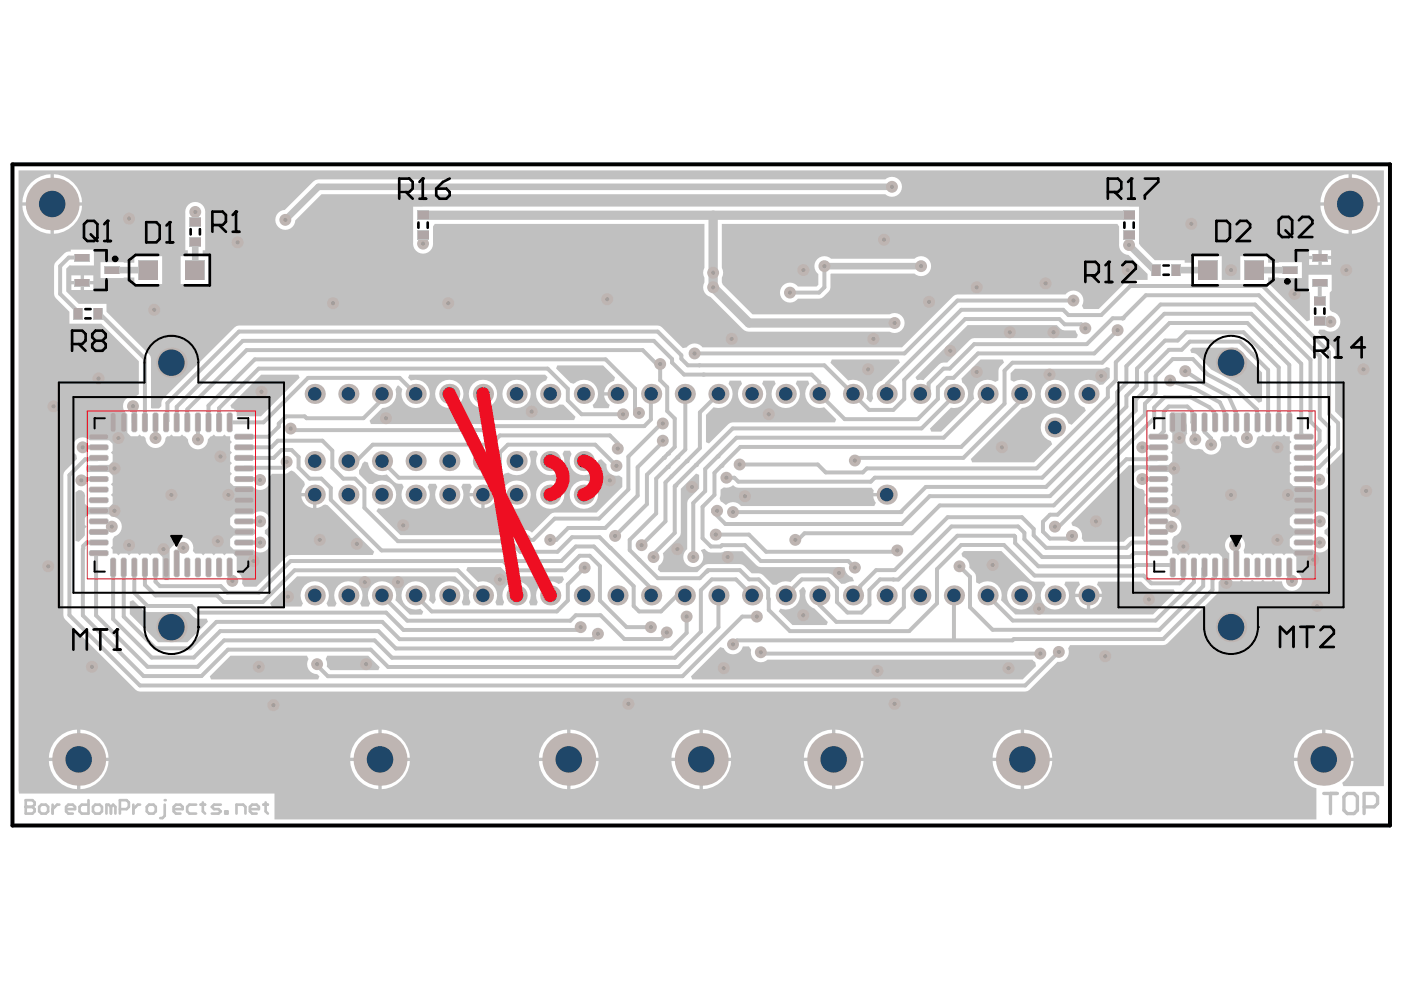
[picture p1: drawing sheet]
<svg xmlns="http://www.w3.org/2000/svg" width="297mm" height="210mm" viewBox="0 0 297 210" stroke-linecap="round" stroke-linejoin="round" font-family="sans-serif">
<path d="M2.6 34.8h291.5v139.9h-291.5z" fill="none" stroke="#000" stroke-width=".84"/>
<g fill="#a6968d">
<circle cx="67.1" cy="140.5" r=".42"/>
<circle cx="188.7" cy="39.5" r=".42"/>
<circle cx="77.2" cy="123.2" r=".42"/>
<circle cx="219.8" cy="128.8" r=".42"/>
<circle cx="226.8" cy="113.4" r=".42"/>
<circle cx="223.2" cy="111.4" r=".42"/>
<circle cx="224" cy="137.9" r=".42"/>
<circle cx="162.6" cy="87.7" r=".42"/>
<circle cx="129" cy="101.6" r=".42"/>
<circle cx="168.3" cy="114.2" r=".42"/>
<circle cx="177.5" cy="121.2" r=".42"/>
<circle cx="154" cy="117.9" r=".42"/>
<circle cx="143.3" cy="116.2" r=".42"/>
<circle cx="151.7" cy="108.1" r=".42"/>
<circle cx="140.2" cy="93.3" r=".42"/>
<circle cx="155.1" cy="108.4" r=".42"/>
<circle cx="151.4" cy="113.1" r=".42"/>
<circle cx="131.8" cy="87.7" r=".42"/>
<circle cx="146.4" cy="103" r=".42"/>
<circle cx="140.2" cy="89.6" r=".42"/>
<circle cx="135.2" cy="87.4" r=".42"/>
<circle cx="153.7" cy="101.1" r=".42"/>
<circle cx="84.2" cy="123.2" r=".42"/>
<circle cx="157.6" cy="105" r=".42"/>
<circle cx="77.5" cy="140.5" r=".42"/>
<circle cx="112.5" cy="87.1" r=".42"/>
<circle cx="11.3" cy="86" r=".42"/>
<circle cx="10.2" cy="119.8" r=".42"/>
<circle cx="19.5" cy="141.1" r=".42"/>
<circle cx="233.8" cy="138.9" r=".42"/>
<circle cx="278.7" cy="128.2" r=".42"/>
<circle cx="289" cy="103.9" r=".42"/>
<circle cx="288.5" cy="78.1" r=".42"/>
<circle cx="252" cy="47.4" r=".42"/>
<circle cx="284.8" cy="57.2" r=".42"/>
<circle cx="273.9" cy="62.2" r=".42"/>
<circle cx="260.4" cy="57.2" r=".42"/>
<circle cx="238.6" cy="57.2" r=".42"/>
<circle cx="221.2" cy="60" r=".42"/>
<circle cx="187" cy="50.7" r=".42"/>
<circle cx="27.3" cy="46.2" r=".42"/>
<circle cx="50.3" cy="51.3" r=".42"/>
<circle cx="32.6" cy="65.6" r=".42"/>
<circle cx="70.5" cy="64.2" r=".42"/>
<circle cx="94.8" cy="64.2" r=".42"/>
<circle cx="128.5" cy="63.3" r=".42"/>
<circle cx="154.8" cy="71.7" r=".42"/>
<circle cx="184.8" cy="71.7" r=".42"/>
<circle cx="183.7" cy="78.1" r=".42"/>
<circle cx="206.6" cy="78.7" r=".42"/>
<circle cx="212" cy="94.6" r=".42"/>
<circle cx="231.9" cy="110.3" r=".42"/>
<circle cx="243.1" cy="126.8" r=".42"/>
<circle cx="210" cy="119.6" r=".42"/>
<circle cx="185.6" cy="141.9" r=".42"/>
<circle cx="213.4" cy="141.4" r=".42"/>
<circle cx="169.9" cy="130.2" r=".42"/>
<circle cx="153.1" cy="141.4" r=".42"/>
<circle cx="54.8" cy="141.1" r=".42"/>
<circle cx="105.8" cy="122.6" r=".42"/>
<circle cx="108.8" cy="110" r=".42"/>
<circle cx="85.3" cy="111.2" r=".42"/>
<circle cx="55.3" cy="82.9" r=".42"/>
<circle cx="20.9" cy="80.1" r=".42"/>
<circle cx="60.9" cy="126.3" r=".42"/>
<circle cx="75.5" cy="115.1" r=".42"/>
<circle cx="67.6" cy="114.2" r=".42"/>
<circle cx="27.3" cy="115.4" r=".42"/>
<circle cx="46.1" cy="114.5" r=".42"/>
<circle cx="46.6" cy="96.6" r=".42"/>
<circle cx="36.3" cy="104.7" r=".42"/>
<circle cx="260.4" cy="104.7" r=".42"/>
<circle cx="250.4" cy="115.6" r=".42"/>
<circle cx="270.3" cy="114.2" r=".42"/>
<circle cx="270.3" cy="94.6" r=".42"/>
<circle cx="139.7" cy="77" r=".42"/>
<circle cx="145.3" cy="130.5" r=".42"/>
<circle cx="116.4" cy="114.2" r=".42"/>
<circle cx="123.7" cy="120.1" r=".42"/>
<circle cx="111.1" cy="114.2" r=".42"/>
<circle cx="17.2" cy="101.6" r=".42"/>
<circle cx="41.3" cy="44.8" r=".42"/>
<circle cx="60.4" cy="46.5" r=".42"/>
<circle cx="89.5" cy="51.6" r=".42"/>
<circle cx="150.9" cy="57.7" r=".42"/>
<circle cx="150.9" cy="60.8" r=".42"/>
<circle cx="238.9" cy="51.8" r=".42"/>
<circle cx="167.1" cy="61.9" r=".42"/>
<circle cx="174.4" cy="56.3" r=".42"/>
<circle cx="250.8" cy="78.5" r=".42"/>
<circle cx="247.6" cy="80.5" r=".42"/>
<circle cx="263.8" cy="92.7" r=".42"/>
<circle cx="156.5" cy="98.3" r=".42"/>
<circle cx="41.9" cy="93" r=".42"/>
<circle cx="38.8" cy="115.9" r=".42"/>
<circle cx="34.6" cy="116.2" r=".42"/>
<circle cx="55" cy="114.8" r=".42"/>
<circle cx="53.6" cy="118.7" r=".42"/>
<circle cx="24.2" cy="108.1" r=".42"/>
<circle cx="24.2" cy="99.1" r=".42"/>
<circle cx="17.5" cy="94.6" r=".42"/>
<circle cx="279.2" cy="114.8" r=".42"/>
<circle cx="279.2" cy="110.3" r=".42"/>
<circle cx="248.4" cy="108.1" r=".42"/>
<circle cx="241.7" cy="101.4" r=".42"/>
<circle cx="248.4" cy="99.1" r=".42"/>
<circle cx="241.7" cy="94.6" r=".42"/>
<circle cx="279.1" cy="101.5" r=".42"/>
<circle cx="259.5" cy="123.3" r=".42"/>
<circle cx="272.5" cy="104.7" r=".42"/>
<circle cx="261.3" cy="115.4" r=".42"/>
<circle cx="247.8" cy="111.4" r=".42"/>
<circle cx="273.3" cy="122.9" r=".42"/>
<circle cx="277.8" cy="118.4" r=".42"/>
<circle cx="49.2" cy="122.9" r=".42"/>
<circle cx="23.7" cy="111.4" r=".42"/>
<circle cx="48.3" cy="104.7" r=".42"/>
<circle cx="155.1" cy="136.3" r=".42"/>
<circle cx="161" cy="138" r=".42"/>
<circle cx="180.9" cy="120.1" r=".42"/>
<circle cx="32.9" cy="92.7" r=".42"/>
<circle cx="28.1" cy="85.9" r=".42"/>
<circle cx="25.1" cy="92.7" r=".42"/>
<circle cx="249.5" cy="92.7" r=".42"/>
<circle cx="220.1" cy="138.3" r=".42"/>
<circle cx="203" cy="119.8" r=".42"/>
<circle cx="189.8" cy="116.5" r=".42"/>
<circle cx="180.9" cy="97.4" r=".42"/>
<circle cx="281.5" cy="68.1" r=".42"/>
<circle cx="252.9" cy="93" r=".42"/>
<circle cx="256.2" cy="94.1" r=".42"/>
<circle cx="236.5" cy="69.9" r=".42"/>
<circle cx="160.1" cy="130.5" r=".42"/>
<circle cx="141.1" cy="133.8" r=".42"/>
<circle cx="137.7" cy="132.7" r=".42"/>
<circle cx="122.9" cy="132.7" r=".42"/>
<circle cx="126.5" cy="134.1" r=".42"/>
<circle cx="138.3" cy="117.9" r=".42"/>
<circle cx="135.7" cy="115.4" r=".42"/>
<circle cx="130.1" cy="113.4" r=".42"/>
<circle cx="130.4" cy="98.6" r=".42"/>
<circle cx="147" cy="74.8" r=".42"/>
<circle cx="130.7" cy="94.9" r=".42"/>
<circle cx="146.7" cy="117.9" r=".42"/>
<circle cx="189.3" cy="68.3" r=".42"/>
<circle cx="194.9" cy="56.3" r=".42"/>
<circle cx="222.9" cy="70.3" r=".42"/>
<circle cx="201" cy="74.2" r=".42"/>
<circle cx="213.6" cy="70.3" r=".42"/>
<circle cx="233" cy="79.5" r=".42"/>
<circle cx="229.6" cy="69.5" r=".42"/>
<circle cx="206.6" cy="60.8" r=".42"/>
<circle cx="222.1" cy="79.3" r=".42"/>
<circle cx="227.1" cy="63.6" r=".42"/>
<circle cx="196.6" cy="63.9" r=".42"/>
<circle cx="57.8" cy="149.2" r=".42"/>
<circle cx="132.9" cy="148.9" r=".42"/>
<circle cx="189.3" cy="148.9" r=".42"/>
<circle cx="55" cy="110.3" r=".42"/>
<circle cx="81.7" cy="88.5" r=".42"/>
<circle cx="55" cy="101.6" r=".42"/>
<circle cx="60.6" cy="97.7" r=".42"/>
<circle cx="61.5" cy="90.7" r=".42"/>
<circle cx="170" cy="57.1" r=".42"/>
</g>
<g fill="#c0c0c0">
<path d="M69.2 138.7h8.7l2.4 2.5-.2 .6h-10.2l-.8-.7a2.05 2.05 0 0 0-.2-1.7z"/>
<path d="M176 76.1h14.1l.3 .6-3.7 3.7a3.1 3.1 0 0 0-2 3.9l-.4 .8h-.2l-.8-.8a2.96 2.96 0 0 0-.7-3.1 2.96 2.96 0 0 0-3.1-.7l-3.8-3.7z"/>
<path d="M203.4 80.1l4.1-4h4.6l.3 .6-1.1 1.2-.1 2.6-.7 .3a2.97 2.97 0 0 0-3.4 .2 2.97 2.97 0 0 0-1 3.3l-7 7h-2.1l-.2-.6 4.4-4.4a2.97 2.97 0 0 0 3.4-1.7 2.97 2.97 0 0 0-1-3.7z"/>
<path d="M44.4 143.1l4.4-4.4h16.1l.4 .7a2.11 2.11 0 0 0 1.8 3.3l.5 .4-.3 .7h-22.6z"/>
<path d="M193.7 79.8l11-11h18.9l1.1 1 2.9 .1 .4 .9-.3 .7-22.1 .1-5.2 5.1-1.3 .1-.4 .3-3.3 3.3h-1.3z"/>
<path d="M48.7 85.8l6.6-6.5h7.8l.3 .6-8.2 8.2h-5.1v-.9l-.8-.8h-.3z"/>
<path d="M27.5 127.3l.7-.3 2.5 2.4 9.2 .1 1.5 1.3 2.3 .1 .3 .7-4.3 4.3h-6.3l-5.9-6z"/>
<path d="M154.4 80.5h2.3l.3 .7a3 3 0 0 0 0 4.3 3 3 0 0 0 4.3 0 3 3 0 0 0 0-4.3l.2-.7h2.4l.2 .7a3 3 0 0 0 0 4.3 3 3 0 0 0 4.3 0 3 3 0 0 0 0-4.3l.2-.7h2.4l.2 .7a2.99 2.99 0 0 0-.4 3.7 2.99 2.99 0 0 0 3.5 1.3l2.6 2.5-.2 .7h-21.7l-.9 .3-4.1 4.1-.6-.2v-5.8l1.6-1.6a3 3 0 0 0 3.6-1.3 3 3 0 0 0-.5-3.7z"/>
<path d="M144 103.4l3.3-3.2 .6 .3v2.9l-2.1 2.1-.4 .9v9.8a2.11 2.11 0 0 0-.4 3 2.11 2.11 0 0 0 3 .3 2.11 2.11 0 0 0 .3-3v-.1l.8-.3 .4 .4a4.2 4.2 0 0 0 3.5 .3l.2-.2h3.9l3 3 .9 .4h17.6l.1 .1a2.11 2.11 0 0 0 1.6 2.1l.3 .8a2.7 2.7 0 0 0-1.8 .5h-.8l-1.9-1.8-.9-.4-6.1 .1-1.9 1.8a2.84 2.84 0 0 0-2.9 .5h-.9l-2.4-2.3-2-.1-2-1.8-7.2-.1a3.7 3.7 0 0 0-2.3 1.7h-7.8l-.5-.6 .1-.8a2.09 2.09 0 0 0 .9-2.6l3.7-3.8z"/>
<path d="M165.1 128.8a2.96 2.96 0 0 0 3.2-.7 2.96 2.96 0 0 0 .7-3.1l.8-.8 .3 .1 .4 .8a3.1 3.1 0 0 0 1.9 3.8l2.7 2.7-.2 .7h-7.2l-3-3z"/>
<path d="M117.9 77.3h9.7l2.5 2.5-.2 .8a2.8 2.8 0 0 0-2.1 2.4h2.8v.7h-2.8a2.62 2.62 0 0 0 1.2 2l-.2 .7h-3.2l-.2-.7a3 3 0 0 0 .3-4.4 3 3 0 0 0-4.4-.1l-.6-.2-3.1-3z"/>
<path d="M98.9 120h7l1.6 1.6 .9 .4h10.6l.3 .7a1.73 1.73 0 0 1-1.1 .9 2.98 2.98 0 0 0-3.8 .1 2.98 2.98 0 0 0-.6 3.7l-.3 .7h-1.3l-.3-.7a2.99 2.99 0 0 0-2.6-4.4 2.99 2.99 0 0 0-2.6 4.4l-.3 .7h-1.3l-.3-.7a2.97 2.97 0 0 0-.3-3.4 2.97 2.97 0 0 0-3.3-.8l-2.6-2.6z"/>
<path d="M251.8 74l.5-.4h9.5l5.2 5.2v6.1l-.7 .3-4.1-3.8-5.9-3.2-3-3.1-.4-.3-.8-.1z"/>
<path d="M152.4 103.6l.7-.5a2.1 2.1 0 0 0 2-.5l.6 .5 .5 .1h28.2l.5 .6-.1 .5h2.8v.7h-2.8l.5 1.4-.3 .7h-28.3a2.09 2.09 0 0 0-3.1-.2l-.4-.3a1.25 1.25 0 0 1-.9-1.3l.1-.6z"/>
<path d="M146.2 143.1l6.2-6.2 .7 .3a2.1 2.1 0 0 0 2.2 1.2 2.1 2.1 0 0 0 1.8-1.6h1.3l.5 .7a2.11 2.11 0 0 0 1 2.3 2.11 2.11 0 0 0 2.5-.2h56l.6 .5 .2 .9-2.8 2.8h-69.9z"/>
<path d="M57.2 127.6l5.7-5.6h33.4l3.1 3a2.8 2.8 0 0 0 .1 2.4l-.2 .7h-1.3l-.3-.7a2.99 2.99 0 0 0-2.4-4.4 2.99 2.99 0 0 0-3.1 3.9l-.4 .8-.3 .1-.8-.8a2.99 2.99 0 0 0-2.4-4 2.99 2.99 0 0 0-3.3 3.3 2.99 2.99 0 0 0 3.9 2.5l.6 .6-.2 .7h-2.6l-3.1-3.1a2.99 2.99 0 0 0-3.2-4 2.99 2.99 0 0 0-2.1 4.6l-.3 .7h-1.5l-.3-.7a2.99 2.99 0 0 0-2.5-4.6 2.99 2.99 0 0 0-2.5 4.6l-.3 .7h-1.5l-.3-.7a2.99 2.99 0 0 0-2.5-4.6 2.99 2.99 0 0 0-2.5 4.6l-.3 .7h-6.3z"/>
<path d="M213.8 79l.9-1h18.5l.9-.3 .7 .2v2.1l-1.4 1.4h-.8a2.99 2.99 0 0 0-4.8 .3 2.99 2.99 0 0 0 1.6 4.5l.3 .7-3 3-.7-.3a2.99 2.99 0 0 0-4.9-1.3 2.99 2.99 0 0 0 1.2 5l.3 .7-3.8 3.8h-13.1l-.3-.7 10.8-10.8a2.99 2.99 0 0 0 2.7-3.8 2.99 2.99 0 0 0-4.4-1.7l-.7-.4zM220.2 83.3a3 3 0 0 0 6 0 3 3 0 0 0-6 0z"/>
<path d="M203.9 116.6h8l6.1 6.1 .9 .4h2l.3 .7a2.99 2.99 0 0 0-.2 4.3 2.99 2.99 0 0 0 4.3 0 2.99 2.99 0 0 0-.1-4.3l.2-.7h2.9l.2 .7a2.57 2.57 0 0 0-1 1.8h5.6a2.57 2.57 0 0 0-1-1.8l.2-.7h9.1l1.7 1.5 5.2 .1 .3 .7-4.7 4.6h-29.1l-3.1-3a2.97 2.97 0 0 0-1-3.4 2.97 2.97 0 0 0-3.5 0l-.7-.4a2.74 2.74 0 0 0-1.4-3.1 2.05 2.05 0 0 0-1.4-2.3l-.3-.7zM227.5 126.3a2.76 2.76 0 0 0 2.4 2.5v-2.5zM230.6 126.3v2.5a2.76 2.76 0 0 0 2.5-2.5zM213.1 126a3 3 0 0 0 6 0 3 3 0 0 0-6 0z"/>
<path d="M84.1 81.6h.2l.8 .8a2.99 2.99 0 0 0 2.5 3.9 2.99 2.99 0 0 0 3.3-3.3 2.99 2.99 0 0 0-4-2.5l-.6-.6 .3-.6h28.7l.5 .5-.3 .7a2.99 2.99 0 0 0-1.7 4.3 2.99 2.99 0 0 0 4.6 .8l.8 .1 2.6 2.5-.3 .7h-17.4l-.4 .1-.9 .7h-24.3l-.3-.7 2.7-2.7a2.97 2.97 0 0 0 2.8-3.9zM106.3 83.3a3 3 0 0 0 6 0 3 3 0 0 0-6 0zM99.2 83.3a3 3 0 0 0 6 0 3 3 0 0 0-6 0zM92.1 83.3a3 3 0 0 0 6 0 3 3 0 0 0-6 0z"/>
<path d="M76.6 98.1l.5-.5 .8 .3a2.94 2.94 0 0 0 3.9 2.5l2.1 1.9 1.2 .1 .3 .7a2.99 2.99 0 0 0 2.5 4.6 2.99 2.99 0 0 0 2.6-4.6l.3-.7h1.4l.3 .7a2.99 2.99 0 0 0 2.6 4.6 2.99 2.99 0 0 0 2.5-4.6l.3-.7h1.6l.3 .7-.5 1.2h5.7l-.5-1.3 .2-.8 2-2a1.5 1.5 0 0 1 1.8 .3 3 3 0 0 0 3.2-1.1 3 3 0 0 0 .2-3.3l.3-.7h1.3l.3 .7a3 3 0 0 0 2.6 4.5 3 3 0 0 0 2.6-4.5l.4-.7h1.2l.3 .7a3 3 0 0 0 1.9 4.4 3 3 0 0 0 3.7-3l.7-.4 1.1 1.2a2.1 2.1 0 0 0 2.7 2.3l.7 .5v1.9l-5.5 5.4-9.3 .1-4.4 4.2a2.17 2.17 0 0 0-3.3 .5l-.8 .2-.6-.2h-23.1l-5.1-5.1 .4-.5a2.99 2.99 0 0 0 3.8-3.6 2.99 2.99 0 0 0-4.9-1.6h-.9l-2-2v-.9l.3-.4zM102.5 105v2.5a2.76 2.76 0 0 0 2.5-2.5zM99.3 105a2.76 2.76 0 0 0 2.5 2.5v-2.5zM120.5 104.7a3 3 0 0 0 6 0 3 3 0 0 0-6 0zM113.4 104.7a3 3 0 0 0 6 0 3 3 0 0 0-6 0zM106.3 104.7a3 3 0 0 0 6 0 3 3 0 0 0-6 0z"/>
<path d="M3.9 36.1h288.9v130.2h-8.6l-.2-.7a6 6 0 0 0 2.4-4.6h-12.7a6.2 6.2 0 0 0 4.8 5.8v6.6h-220.4v-5.5h-54.1l-.1-.6zM58.9 45a2.11 2.11 0 0 0 .6 3.5 2.11 2.11 0 0 0 3-1.9l5.5-5.5h119.3a2.11 2.11 0 0 0 2.9-.1 2.11 2.11 0 0 0 0-2.9 2.11 2.11 0 0 0-2.9-.1h-119.9l-.6 .1-.5 .3-6.1 6-.9 .3zM286 36.9v5.9h6a6.2 6.2 0 0 0-6-5.9zM281.2 38.7a6.1 6.1 0 0 0-1.8 4.1h5.9v-5.9a6.1 6.1 0 0 0-4.1 1.8zM11.4 36.9v5.9h6a6.2 6.2 0 0 0-6-5.9zM6.6 38.7a6.1 6.1 0 0 0-1.9 4.1h6v-5.9a6.1 6.1 0 0 0-4.1 1.8zM11.4 43.5v6a6.2 6.2 0 0 0 6-6zM4.7 43.5a6.2 6.2 0 0 0 6 6v-6zM286 43.5v6a6.2 6.2 0 0 0 6-6zM279.4 43.5a6.2 6.2 0 0 0 5.9 6v-6zM279.6 52.9v1.2h2v-1.2zM277 52.9v1.2h1.9v-1.2zM165.6 60.4a2.11 2.11 0 0 0 .1 3.1 2.11 2.11 0 0 0 3.1-.3h4.5a3.3 3.3 0 0 0 2.4-2.4v-2.8l.1-.1h17.7a2.11 2.11 0 0 0 2.9-.1 2.11 2.11 0 0 0 0-2.9 2.11 2.11 0 0 0-2.9-.2h-17.7a2.1 2.1 0 0 0-3 .3 2.1 2.1 0 0 0 .3 3v2.3l-.3 .3h-4a2.09 2.09 0 0 0-3.2-.2zM21.3 55.5v3.3l7.1-.1v1.4h5.9v-5.9h-5.9v1.4zM279.6 54.9v1.1h2v-1.1zM277 54.9v1.1h1.9v-1.1zM11.8 55.4l-.4 .9 .1 6.4 3.2 3.3v2.5h6.7l8 7.9v7l-.7 .5a2.11 2.11 0 0 0-2.5 1.1 2.11 2.11 0 0 0 .7 2.7v3.9l.8 .7h1.5l.3-.4 .4 .4h.5l.4 .4 .1 .5a2.12 2.12 0 0 0 2.3 1.6 2.12 2.12 0 0 0 1.8-2.1l.4-.4h.5l.4-.4 .3 .4h1.5l.4-.4 .4 .4h.2l.6 .7 .1 .5a2.12 2.12 0 0 0 2.3 1.6 2.12 2.12 0 0 0 1.9-2.1l.6-.7h.3l.3-.4 .4 .4h1.5l.4-.4 .4 .4h.8v.9l.4 .3-.4 .4v1.5l.4 .4-.4 .3v1.5l.4 .4-.4 .4v1.5l.4 .3-.4 .4v1.5l.7 .7h4l.1 .3a2.12 2.12 0 0 0 2.6 .3 2.12 2.12 0 0 0 .9-2.4l.5-.7h2.7l.5-.1 1-.6 .6 .3 2 2 .2 .6-.7 1.8h2.8v.4h.3v2.8l1.9-.8 .5 .2 9.9 9.8-.3 .7-17.9 .1-6.7 6.6h-2.6l-.5-.6a2.09 2.09 0 0 0-1.1-2.5v-3.1l-.8-.8h-1.4l-.4 .4-.4-.4h-1.5l-.4 .4-.3-.4h-1.5l-.4 .4-.4-.4h-1.3l-.5-.6a2.16 2.16 0 0 0-1.6-2.6 2.16 2.16 0 0 0-2.6 1.5l-.7 .8v6.1l-.2 .4h-.8l-.5-.4v-4.4l-.8-.8h-1.4l-.4 .4-.4-.4h-1.5l-.4 .4-.3-.4h-1.5l-.4 .4-.4-.4h-1.5l-.3 .4-.4-.4h-.9v-.8l-.3-.4 .3-.4v-1.4l.4-.6 .5-.2a2.11 2.11 0 0 0 1-2.4 2.11 2.11 0 0 0-2.1-1.6l-.5-.5h-4.4l-.8 .8v1.5l.4 .3-.4 .4v1.5l-1.2 1.4-.7-.3v-10.2l.7-.5a1.3 1.3 0 0 1 1.1 .5l.2 .8-.1 1.6 .8 .7h4.4l.7-.7v-1.5l-.3-.4 .3-.4v-1.4l-.3-.4 .3-.4v-1.5l-.7-.7h-4.4l-.4-.3v-.8l.3-.3 4.5-.1 .7-.8v-1.5l-.3-.3 .3-.4v-1.5l-.7-.7h-4.1a2.11 2.11 0 0 0-3.1 0 2.11 2.11 0 0 0 .2 3.1l.2 .8-2.5 2.5-.4 .9 .1 30.1 15.6 15.6 187.8 .1 .9-.3 5.9-6a2.08 2.08 0 0 0 2.3-2.8l.4-.7 20.2-.1 10.8-10.7 .4-.9v-1.7l.8-.8v-4.4l-.8-.8h-1.5l-.3 .4-.4-.4h-1.5l-.4 .4-.4-.4h-1.4l-.4 .4-.4-.4h-1.5l-.4 .4-.3-.4h-.9v-.8l-.4-.4 .4-.4v-1.4l.4-.6 .5-.2a2.11 2.11 0 0 0 1-2.4 2.11 2.11 0 0 0-2.1-1.6l-.5-.5h-4.4l-.8 .8v1.5l.4 .3-.4 .4-.1 1.7-3.1 .1-1.1 1h-8.5l-.4-.7a2.1 2.1 0 0 0-1.9-2.6l-.3-.7 12.1-12.1 8.5-.1 .7-.8v-1.5l-.4-.3 .4-.4v-1.5l-.4-.4 .4-.3v-1.5l-.5-.5v-3.6l.3-.3h2.9l.3 .3v1.8l.2 2.3a2.09 2.09 0 0 0 0 2.5 2.09 2.09 0 0 0 2.4 .8l.8 .1 .3 .5a2.12 2.12 0 0 0 2.8 .2 2.12 2.12 0 0 0 .6-2.8l.4-.7h1.6l.3-.4 .4 .4h.6l.3 .4a2.12 2.12 0 0 0 2.1 2.1 2.12 2.12 0 0 0 2.1-2.1l.4-.4h.5l.4-.4 .3 .4h1.5l.4-.4 .4 .4h1.5l.4-.4 .3 .4h.9v.9l.4 .3-.4 .4v1.5l.4 .4-.4 .3v1.5l.4 .4-.4 .4v1.5l.4 .3-.4 .4v1.5l.7 .7h3.9a2.11 2.11 0 0 0 3 .2 2.11 2.11 0 0 0 .1-3v-.9l3.7-3.7 .1-5.9-.4-.9-1.5-1.5-.1-13.1-3.5-3.6 .2-.7h1.1a2.1 2.1 0 0 0 3.2-.8 2.1 2.1 0 0 0-1.6-2.9l-.4-.4-.1-.3v-3.4l.4-.4v-3.4h-4.9v3.4l.3 .4v5.8l-.6 .3-8.2-8.2v-1.1l7.1 .1v-3.3l-7.1 .1v-1.4h-5.9v5h-3.9v-5h-5.9v1.4h-2v-.5h-6.3l-3.3-3.5v-7.9h-153.6v7.7a2.11 2.11 0 0 0 2.1 2.3 2.11 2.11 0 0 0 2.1-2.3v-3.5l.4-.5h57v9.3l-.2 1 .2 1.1v.9a2.11 2.11 0 0 0 1.3 3.1l6.8 6.8 .9 .5 30.2 .1 .5 .2a2.12 2.12 0 0 0 2.7-2.3 2.12 2.12 0 0 0-3.2-1.6h-29l-6.3-6.3-.2-.5v-.9a2.11 2.11 0 0 0 0-2.1v-9.3h83.7l.4 .5-.1 3.9a2.1 2.1 0 0 0 2 2.1l4.1 4.1v1.2l-4.1 .1-6.3 6.1h-3.1l-.4-.7a2.11 2.11 0 0 0-.6-2.9 2.11 2.11 0 0 0-2.9 .5l-23.3 .1-11.3 11.1h-42.2l-.1-.2a2.1 2.1 0 0 0-3.2 .2l-.8 .2-4.5-4.4-.9-.4h-88.5l-1 .4-15.1 15.1-.3 .4-.1 1.1-.5 .5h-1.4l-.3-.1v-10.4l-.3-.9-9.1-9v-1.7h-5.9l-2.6-2.6v-4.9l.8-.7 5.1 .1v-3.4h-4.9v.4l-.9 .1-.5 .3zM17.8 58.3v1.2h1.9v-1.2zM15.1 58.3v1.2h2v-1.2zM39.8 43.3a2.12 2.12 0 0 0-.6 1.8v7.9h.5v1.2h-1.5v5.9h5.9v-5.9h-1.2v-1.2h.5v-7.9a2.12 2.12 0 0 0-1.2-2.2 2.12 2.12 0 0 0-2.4 .4zM17.8 60.2v1.2h1.9v-1.2zM15.1 60.2v1.2h2v-1.2zM240.2 99.9a2.12 2.12 0 0 0-.5 2.3 2.12 2.12 0 0 0 2 1.3l.4 .4v.4l.4 .4-.4 .4v1.5l.8 .7h4.4l.7-.7v-1.5l-.4-.4 .4-.4v-1.4l-.4-.4 .4-.4v-1.5l-.7-.7h-4.1a2.12 2.12 0 0 0-3 0zM63.8 105a2.76 2.76 0 0 0 2.4 2.5v-2.5zM272.9 109.6v1.5l.7 .7h4.1l.5 .4v.7l-.5 .4h-4.1l-.7 .8v1.4l.7 .8h4.1a2.11 2.11 0 0 0 3.2-.2 2.11 2.11 0 0 0-.7-3.2v-.7a2.11 2.11 0 0 0 .7-3.2 2.11 2.11 0 0 0-3.2-.2h-4.1zM48.7 109.6v1.5l.7 .7h4.1l.5 .4v.7l-.5 .4h-4.1l-.7 .8v1.4l.7 .8h4.1a2.11 2.11 0 0 0 3.2-.2 2.11 2.11 0 0 0-.7-3.2v-.7a2.11 2.11 0 0 0 .7-3.2 2.11 2.11 0 0 0-3.2-.2h-4.1zM259.8 113.9a2.09 2.09 0 0 0 .3 3.2v5.2l.7 .7h1.5l.4-.4 .4 .4h1.5l.3-.4 .4 .4h1.5l.4-.4 .3 .4h1.5l.4-.4 .4 .4h1.4a2.11 2.11 0 0 0 3.3 1.7 2.11 2.11 0 0 0-.2-3.7v-3.1l-.8-.8h-1.5l-.3 .4-.4-.4h-1.5l-.4 .4-.4-.4h-1.5l-.3 .4-.4-.4h-1.5l-.4 .4-.3-.4h-1.3l-.2-.7a2.12 2.12 0 0 0-.5-2.7 2.12 2.12 0 0 0-2.8 .2zM280.4 154.4v5.9h6a6.2 6.2 0 0 0-6-5.9zM275.6 156.2a6.1 6.1 0 0 0-1.9 4.1h6v-5.9a6.2 6.2 0 0 0-4.1 1.8zM216.7 154.4v5.9h5.9a6.2 6.2 0 0 0-5.9-5.9zM211.8 156.2a6.1 6.1 0 0 0-1.8 4.1h6v-5.9a6.2 6.2 0 0 0-4.2 1.8zM176.7 154.4v5.9h6a6.2 6.2 0 0 0-6-5.9zM171.9 156.2a6.1 6.1 0 0 0-1.8 4.1h5.9v-5.9a6.2 6.2 0 0 0-4.1 1.8zM148.7 154.4v5.9h6a6.2 6.2 0 0 0-6-5.9zM143.9 156.2a6.1 6.1 0 0 0-1.9 4.1h6v-5.9a6.2 6.2 0 0 0-4.1 1.8zM120.7 154.4v5.9h5.9a6.2 6.2 0 0 0-5.9-5.9zM115.8 156.2a6.1 6.1 0 0 0-1.8 4.1h6v-5.9a6.2 6.2 0 0 0-4.2 1.8zM80.8 154.4v5.9h5.9a6.2 6.2 0 0 0-5.9-5.9zM75.9 156.2a6.1 6.1 0 0 0-1.8 4.1h5.9v-5.9a6.2 6.2 0 0 0-4.1 1.8zM17 154.4v5.9h6a6.2 6.2 0 0 0-6-5.9zM12.2 156.2a6.1 6.1 0 0 0-1.9 4.1h6v-5.9a6.2 6.2 0 0 0-4.1 1.8zM216.7 161v6a6.2 6.2 0 0 0 5.9-6zM210 161a6.2 6.2 0 0 0 6 6v-6zM176.7 161v6a6.2 6.2 0 0 0 6-6zM170.1 161a6.2 6.2 0 0 0 5.9 6v-6zM148.7 161v6a6.2 6.2 0 0 0 6-6zM142 161a6.2 6.2 0 0 0 6 6v-6zM120.7 161v6a6.2 6.2 0 0 0 5.9-6zM114 161a6.2 6.2 0 0 0 6 6v-6zM80.8 161v6a6.2 6.2 0 0 0 5.9-6zM74.1 161a6.2 6.2 0 0 0 5.9 6v-6zM17 161v6a6.2 6.2 0 0 0 6-6zM10.3 161a6.2 6.2 0 0 0 6 6v-6z"/>
</g>
<path d="M14.5 54.5l-1.8 1.8M17.5 94.6h3.4M20.3 117h.6M20.9 114.8h-2.6l-.7 .7-.1 .7M20.9 101.4h-3.4l-.3 .2" fill="none" stroke="#c0c0c0" stroke-width=".84"/>
<circle cx="17.5" cy="94.6" r=".42" fill="#c0c0c0"/>
<path d="M28.1 85.9l.3 .1M30.7 120.1v3.6" fill="none" stroke="#c0c0c0" stroke-width=".84"/>
<circle cx="30.7" cy="89.4" r=".42" fill="#c0c0c0"/>
<path d="M35.4 89.1l-.3 .3M37.4 86.1v3.3M39.6 86.6v2.8M40.5 128.2l1.4 1.4" fill="none" stroke="#c0c0c0" stroke-width=".84"/>
<g fill="#c0c0c0">
<circle cx="41.9" cy="89.4" r=".42"/>
<circle cx="41.3" cy="46.9" r=".7"/>
</g>
<path d="M46.4 86.4v3M51.6 114.8h3.4M45.9 126l1.4 1.4" fill="none" stroke="#c0c0c0" stroke-width=".84"/>
<g fill="#c0c0c0">
<circle cx="55" cy="114.8" r=".42"/>
<circle cx="55" cy="110.3" r=".42"/>
</g>
<g fill="none" stroke="#c0c0c0" stroke-width=".84">
<path d="M138.9 77h.8M51.6 94.6h.1M51.8 99l-.2 .1M58.8 93.2l-1.4 1.4M60.5 88.1l-1.5 1.5v.7M60.6 97.7v.9l-.4 .4M63.2 98.9l2.3 2.4M64.5 88.1l.4 .4M68.2 93.2l2.1 2.1M73.7 97.6h1.7M80.8 83.3v1.3M105.8 99.4l-1.7 1.7"/>
<path d="M105.8 92.1l-2 2M120.1 82.3v2.5M130.7 93.8v1.1M137.7 88.8l-1.4 1.4M137.8 83.3l-.1 .1M139.9 89.6h.3M140.2 93.3v.2M145.3 97.6l-3.2 3.2M51.6 110.3h3.4M51.6 101.4h3.4v.2M70 103.3v2.4M77.1 103.3v4.1"/>
<path d="M107.8 114.5l2.2 2.3M121.8 115.6l-3 3.1M129.1 115.9h.1M138.3 117.2v.7M142.1 100.8h.1M122.9 132.7l-.6 .6M126.5 134.1l-1.2 1.2M143.3 126h1.6"/>
</g>
<circle cx="145.3" cy="97.6" r=".42" fill="#c0c0c0"/>
<path d="M142.2 76v.7l2.5 2.6M144.2 75.2v.7l1.3 1.4M144.9 83.3l.1 .2M149.8 120.6l-1.7 1.7" fill="none" stroke="#c0c0c0" stroke-width=".84"/>
<circle cx="149.5" cy="120.9" r=".42" fill="#c0c0c0"/>
<path d="M151.2 104.7l-2.6 2.5" fill="none" stroke="#c0c0c0" stroke-width=".84"/>
<circle cx="147.2" cy="98.4" r=".42" fill="#c0c0c0"/>
<path d="M148 77.3h.1" fill="none" stroke="#c0c0c0" stroke-width=".84"/>
<circle cx="148.8" cy="79.3" r=".42" fill="#c0c0c0"/>
<path d="M153.5 110.9h2.3" fill="none" stroke="#c0c0c0" stroke-width=".84"/>
<circle cx="155.8" cy="110.9" r=".42" fill="#c0c0c0"/>
<path d="M155.4 101.1l.8 .8" fill="none" stroke="#c0c0c0" stroke-width=".84"/>
<circle cx="156.5" cy="98.3" r=".42" fill="#c0c0c0"/>
<g fill="none" stroke="#c0c0c0" stroke-width=".84">
<path d="M174.4 60.8l-1.1 1.1M199.6 78h1.3M214.2 76.7l-1.7 1.7M173 98.3l1.7 1.7M173.4 80.9v2.4M183.4 99.1l-.9 .9M187.6 81.3v2M191.3 80.4v4M196.5 81.1v1.6l-.7 .6h-1.1M198.4 81.9v2.5M201.8 83.3v.5M216.1 83.3v1.4"/>
<path d="M236.1 80.5l-1.7 1.7v1.9M153.7 101.1h1.7M185.1 101.1l-.9 .8M189.8 115.9l.6 .6h-.6zM189.8 116.5l-.3 .3M216.2 109.4l2.5 2.5v1.4M222.1 108.9h1.6M223.2 111.4v.3l.3 .3M239.4 114.8l-1.1 1.1M240 117l-.9 .9M160.5 122.6l2 2M161 138l.2 .3"/>
<path d="M162.5 126.6l.1 .1v2.4M173.4 126v2M177.1 127.4l2.2 2.2M183.9 127.9l-1.6 1.7M185.4 120.6l-3.4 3.4M189 122.6h1.1M214.5 135.2l-.3 .3"/>
</g>
<g fill="#c0c0c0">
<circle cx="241.7" cy="101.4" r=".42"/>
<circle cx="241.7" cy="94.6" r=".42"/>
</g>
<path d="M240.5 81.6l-2.2 2.2M242.5 82.4l-2.2 2.2M245.1 99.1h3.3" fill="none" stroke="#c0c0c0" stroke-width=".84"/>
<circle cx="248.4" cy="99.1" r=".42" fill="#c0c0c0"/>
<g fill="none" stroke="#c0c0c0" stroke-width=".84">
<path d="M264.9 74.9h.1M268.8 73.3h.1M270.8 72.5h.1M272.8 71.7h.1M274.7 70.9h.1M244.2 86.2v2.3M247.3 86l-1.1 1.1M251.2 86l1.1 1.1v2.3h.3M251.9 84v.1M255.8 86.1l1 1 .3 2.3M256.2 92.8v1.3M259 87.1l.3 2.3"/>
<path d="M261.4 87.1l.2 2.3M263.8 92.7h.1M275.3 91.9l.5 .5M276 99l-.2 .1M250.4 120.1v2.6M252.6 120.1v3.1M257.1 120.1v1.9l-.6 .6"/>
</g>
<g fill="#c0c0c0">
<circle cx="279.2" cy="114.8" r=".42"/>
<circle cx="279.2" cy="110.3" r=".42"/>
</g>
<g fill="none" stroke="#c0c0c0" stroke-width=".84">
<path d="M279.3 59.8l-.1 .1M20.9 96.9l-.3 .3h-2.5M35.4 85.3v3.8M41.9 89.4v3.6M59 90.3l-2.2 2.1M59.6 95.2l-1.7 1.7M63.2 96.7v2.2M70.3 95.3v3.7M104.1 90.2l-.8 .8M105.8 95.8v3.6M120.1 84.8l2.9 2.9M132.9 96.6v7"/>
<path d="M137.7 83.4v5.4M140.4 96.9l-3.5 3.6M279.2 88.4l1.9 1.9M68 101.3l2 2M75.1 101.3l2 2M116.4 114.2h1.3M122.7 117.6l-3.1 3.1M124.7 117.6l2.2 2.2v7.3M126.9 113.7l2.2 2.2M133.2 114.2v2.2M28.4 120.1v5.3M46.7 124l1.4 1.4"/>
<path d="M79.3 135.5l3.6 3.7M120.1 123.7v3.4M121.8 130.2l-1.1 1.1M137.8 124.5v1.5"/>
</g>
<path d="M28.4 86v3.4" fill="none" stroke="#c0c0c0" stroke-width="1.1"/>
<path d="M41.3 44.8v2.1M41.3 51.1v5.9l-.1 .2" fill="none" stroke="#c0c0c0" stroke-width="1.4"/>
<circle cx="140.4" cy="96.9" r=".42" fill="#c0c0c0"/>
<path d="M136 74.1l2.9 2.9M139.7 77v3.5M142.8 88.6v6M145.3 130.5v3.4l-3.3 3.3" fill="none" stroke="#c0c0c0" stroke-width=".84"/>
<circle cx="143.3" cy="96.8" r=".42" fill="#c0c0c0"/>
<path d="M145 83.5v11.6l-1.7 1.7M142.9 102.8l-.1 .1" fill="none" stroke="#c0c0c0" stroke-width=".84"/>
<circle cx="142.9" cy="102.8" r=".42" fill="#c0c0c0"/>
<path d="M148.1 87.3v7.5M148.6 107.2v6.7l1.8 1.7M150.9 107.8v.5M150.6 122.6l-2.3 2.3" fill="none" stroke="#c0c0c0" stroke-width=".84"/>
<circle cx="151.8" cy="96.6" r=".42" fill="#c0c0c0"/>
<path d="M171.7 79.3l1.7 1.6M151.8 96.6l-2.6 2.6v4.7M151.2 100v4.7M168.3 114.2h.5M155.9 135.5l-.8 .8M162.5 124.6v2M177.1 124.4v3M182 124v2M191.2 128.5l-3.1 3.1" fill="none" stroke="#c0c0c0" stroke-width=".84"/>
<path d="M150.9 45.5v12.2" fill="none" stroke="#c0c0c0" stroke-width="2"/>
<circle cx="190.5" cy="108.4" r=".42" fill="#c0c0c0"/>
<g fill="none" stroke="#c0c0c0" stroke-width=".84">
<path d="M12.7 56.3v5.9M14.5 54.5h2.9M174.4 56.3v4.5M238.9 49.7v2.1M279.2 59.9v3.8M30.7 75.9v13.5M84.5 80l3.4 3.3M201.7 80h-1.3l-2 1.9M212.5 78.4v7M224.1 67.5l1.1 1.1M228.8 68.6l.8 .9M236.1 76.7v3.8"/>
<path d="M238.3 77.5v3.5M240.5 78v3.6M242.5 78.8v3.6M248.1 76l-3.6 3.6v3.6M251.7 72.3l-1.7 1.7M262.3 72.3l2.6 2.6M266.9 74.1l3.6 3.6v11.7M266.9 74.1h.1M268.3 78.3v11.1M272.8 77.2v12.2M275.3 77v14.9M279.2 75.3v13.1"/>
<path d="M281.2 74.5v13.1M32.9 89.4h.1M48.6 89.4h7.1M51.6 92.4h5.2M51.6 94.6h5.8M59.6 95.2h2.1M60.5 88.1h4M64.9 88.5h12M70.3 99l2.3 2.3h2.5M134.3 82.2v5.5M191.3 84.4l-2.3 2.3M236.3 83v2.2"/>
<path d="M238.3 83.8v2.3M240.3 84.6v2.3M242.2 85.4v2.3M245.1 96.9l-.3 .3M246.2 87.1v4.2l-1.1 1.1M246.4 84.1l-2.2 2.1M252.6 89.4v3.1M258.1 85.1l.9 2M263.8 89.4v3.3M279.2 91.1v2.2M281.1 90.3v3.8l-2.8 2.8M14.7 100.5v29.7"/>
<path d="M17.5 116.2v14M20.3 117v13.2M65.5 101.3h2.5M136.9 100.5v6.2M138.8 101.3v7.3M142.8 102.9v9.9M216.7 112.7v1.4M240.2 119.6l-.3 .2M247.6 119.6l.5 .5M23.9 120.1v10.9M26.2 120.1v10.4M28.4 125.4l2.8 2.8"/>
<path d="M32.9 120.1v3l.9 .9M47.3 127.4h8.3M87.9 126l3.4 3.4M108.4 120.7h11.2M120.1 127.1l-2.3 2.3M123.7 120.1l-3.6 3.6M134.1 124v4.2M148.3 124.9v8.8M183.9 124.8v3.1M191.2 124.7v3.8M201.8 126v9.2M205.2 122v6.5"/>
<path d="M256.5 122.6v2.2M67.1 140.5v.3"/>
</g>
<path d="M150.9 57.7v3.1" fill="none" stroke="#c0c0c0" stroke-width="2"/>
<circle cx="123.7" cy="120.1" r=".42" fill="#c0c0c0"/>
<path d="M125.9 94.1h-18.5l-1.6 1.7M141.3 98.8l-2.5 2.5M107 116.5l2.2 2.2h9.6M110 116.8h7.9M121.8 115.6h3.9M122.7 117.6h2M133.2 116.4l2.1 2M135.3 118.4h.1M132.6 132.7h5.1M139.2 122.3h8.9M141.1 133.8v.3l-1.2 1.1h-7.8M143.3 126l-3.4 3.4h-4.7l-1.1-1.2" fill="none" stroke="#c0c0c0" stroke-width=".84"/>
<circle cx="141.3" cy="98.8" r=".42" fill="#c0c0c0"/>
<path d="M129 92.1l1.7 1.7" fill="none" stroke="#c0c0c0" stroke-width=".84"/>
<circle cx="141.3" cy="96" r=".42" fill="#c0c0c0"/>
<path d="M144.7 79.3h4.1M145.5 77.3h2.5M139.7 80.5l1.5 1.4M141.2 87l1.6 1.6M142.8 94.6l-1.5 1.4M150.4 115.6h2.1l.3-.2h4.8l3.4 3.3M151.4 113.1h7M150.6 122.6h5.1M156.5 120.6l2 2h2M157 130.5h3.1" fill="none" stroke="#c0c0c0" stroke-width=".84"/>
<circle cx="152.6" cy="98.6" r=".42" fill="#c0c0c0"/>
<g fill="none" stroke="#c0c0c0" stroke-width=".84">
<path d="M224.9 65.6l1.2 1.1h6.9M235.4 67.3l2.1 .1M152.6 98.6l-1.4 1.4M174.7 100h7.8M178.7 88.7h15.4M183.9 86.7h5.1M238.3 81l-2 2M200.5 109.4h15.7M201.3 111.4h14.1l1.3 1.3M202.5 113.4h12.1M203.4 115.3h9M220.5 117.9h18.6"/>
<path d="M221.3 115.9h17M222.1 108.9l-1.4 1.5v2.1M225.9 113.4h.9M175.2 122.6l1.9 1.8M176.9 131.6h11.2M179.3 129.6h3M180.5 126h1.5M185.4 120.6h3.9M186.2 122.6h2.8"/>
</g>
<circle cx="237.5" cy="67.4" r=".42" fill="#c0c0c0"/>
<g fill="none" stroke="#c0c0c0" stroke-width=".84">
<path d="M20.9 66.2l9.8 9.7M138.3 72.1l3.9 3.9M139.1 70.2l5.1 5M199.6 78l-3.1 3.1M206.1 72.8l-5.2 5.2M206.9 74.8l-5.2 5.2M225.2 68.6h3.6M235.4 67.3l-5.5 5.5M236.5 69.9l-5 4.9M239.1 60.5l-6.1 6.2M248.1 76h4.3l3.1 3.2 6.1 3.3M250 74h-2.7l-4.8 4.8"/>
<path d="M250.8 78.5l3.7 2.5 5.4 2.9 1.5 3.2M250.9 70.3l-1.7 1.8h-2.7M251.7 72.3h10.6M264.9 74.9l3.4 3.4M265.5 60.5h1.6M18.1 97.2l-3.4 3.3M32.9 89.4v3.3M44.1 85.8v3.6M51.6 96.9h6.3M61.5 90.7l.3 .3M61.7 95.2l1.5 1.5M78.9 94.1l-3.5 3.5"/>
<path d="M139.9 89.6l-7 7M140.2 93.5l-5.3 5.4v6M141.3 96l-.9 .9M143.3 96.8l-2 2M147.2 98.4l-4.3 4.4M148.1 94.8l-2.8 2.8M155.8 92.6l-4 4M156.6 94.6l-4 4M173.4 83.3l5.3 5.4M180.5 83.3l3.4 3.4M181.4 96.9l-.5 .5M208.9 83.3l-9.2 9.3"/>
<path d="M212.5 85.4l-9.1 9.2M216.1 84.7l-12.3 12.2M234.4 84.1l-15.1 15M236.3 85.2l-15.8 15.9M238.3 86.1l-17 16.9M241.7 94.6h3.4M244.5 83.2l-2.3 2.2M246.4 84.1h5.5l3.9 2M247.3 86h3.9M247.5 80.6l5.4 1.7M254.8 89.4v2l1.4 1.4M265.9 86.6l.1 2.8"/>
<path d="M276 99h3M279.2 93.3l-1.4 1.3h-2M281.2 87.6l1.9 1.9M70 105.7l10.7 10.8M106.5 118.7l1.9 2M117.4 109.7l-4.6 4.5h-1.7M120.2 111.7l-2.5 2.5M121 113.7l-3.1 3.1M129.2 115.9l8.6 8.6M135.3 118.4l3.9 3.9M136.9 106.7l-6.8 6.7M138.8 108.6l-5.6 5.6"/>
<path d="M140.8 110.3l-5.1 5.1M142.1 100.8l-1.3 1.3M142.8 112.8l-4.5 4.4M146.7 106.4v11.5M150.9 108.3l2.6 2.6M158.4 113.1l3.7 3.7M170.2 112.8l-1.4 1.4M179.5 118.7l1.4 1.4M203 119.8l2.2 2.2M203.4 115.3l-5.2 5.1M214.6 113.4l.2 .1v1.4M218.7 113.3l2.6 2.6"/>
<path d="M219.7 119.8h20.2M220.7 112.5l1.4 1.5h4.2l.1-.2-.5-.4M241.7 101.4h3.4M275.8 114.8h3.4M275.8 110.3h3.4M14.7 130.2l14.9 14.8M17.5 130.2l12.9 12.9M20.3 130.2l10.9 10.9M23.9 131l8.2 8.1M26.2 130.5l6.7 6.7M30.7 123.7l2.2 2.3M45.8 131.6l-5.6 5.6"/>
<path d="M46.6 133.5l-5.6 5.6M47.4 135.5l-5.6 5.6M48.1 125.4h6.7M48.2 137.5l-5.6 5.6M81.7 129.6l3.7 3.7M96.8 120.7l5.4 5.3M148.3 133.7l-5.5 5.5M155.7 122.6l3.4 3.4M162.6 129.1l4.5 4.4M169.6 122.6l-3.4 3.4M186.2 122.6l-2.3 2.2M241.9 121.8l1.7 1.6h6l.8-.7"/>
<path d="M254.8 120.1l-.2 .3v3.6M67.1 140.8l2.3 2.3"/>
</g>
<path d="M67.4 39.5l-7 7M24.5 57.2h6.9M248.8 57.2h6.7" fill="none" stroke="#c0c0c0" stroke-width="1.4"/>
<circle cx="248.8" cy="57.2" r=".7" fill="#c0c0c0"/>
<path d="M67.4 39.5h121.3M174.4 56.3h20.5M238.9 51.8l5.3 5.4h.4M265.3 57.2h7.7" fill="none" stroke="#c0c0c0" stroke-width="1.4"/>
<g fill="none" stroke="#c0c0c0" stroke-width=".84">
<path d="M12.7 62.2l4 4M84.5 80h-19.3l-9.5 9.4M136 74.1h-83.8l-12.6 12.5M138.3 72.1h-86.9l-14 14M139.1 70.2h-88.5l-15.2 15.1M148 77.3h26.4l6.1 6M148.8 79.3h22.9M167.1 61.9h6.2M206.1 72.8h23.8M206.9 74.8h24.6M214.2 76.7h19l12.3-12.3h20l11.8 11.8v13l1.9 1.9M224.1 67.5h-19.9l-12.9 12.9"/>
<path d="M224.9 65.6h-21.5l-15.8 15.7M227.1 63.6h-24.5l-11.2 11.2h-44.4M236.1 76.7l10.2-10.3h18.4l10.6 10.6M237.5 67.4l4.9-4.9h23.9l12.9 12.8M239.1 60.5h26.4M246.5 72.1l-6 5.9M250.9 70.3h12.2l3.8 3.8M267.1 60.5l14.1 14M272.8 77.2l-8.9-8.9h-16.5l-9.1 9.2M51.8 99h8.4M58.8 93.2h9.4M61.8 91h41.5"/>
<path d="M78.9 94.1h24.9M80.8 97.6l3.6 3.5h19.7M80.8 84.6l-3.9 3.9M104.1 90.2h32.2M105.8 92.1h23.2M120.1 82.3l-4.2-4.3h-61.2l-8.3 8.4M123 87.7h8.8M125.9 94.1l4.5 4.5M134.3 82.2l-6.2-6.2h-74.2l-9.8 9.8M141.2 81.9v5.1M152 83.3l-3.9 4M155.8 92.6h43.9"/>
<path d="M156.5 98.3h16.5M156.6 94.6h46.8M181.4 96.9h22.4M183.4 99.1h35.9M198.4 84.4l-4.3 4.3M201.8 83.8l-6.8 6.9h-40l-7.8 7.7M240.3 86.9l-18.2 18.1h-25.4l-5.9 5.9h-35M242.2 87.7l-19.3 19.2h-24.1l-5.9 5.9h-22.7M244.2 88.5l-20.5 20.4M244.8 97.2h-6.5l-14.8 14.8M252.9 82.3l5.2 2.8M261.6 82.5l4.3 4.1"/>
<path d="M275.8 96.9h2.5M283.1 89.5v5.4l-4.1 4.1M77.1 107.4l7.1 7.1h23.6M80.7 116.5h26.3M106.5 118.7h-45l-6.7 6.7M121 113.7h5.9M125.7 115.6l8.4 8.4M132.9 103.6l-6.1 6.1h-9.4M134.9 104.9l-6.8 6.8h-7.9M140.8 102.1v8.2M149.2 103.9l-2.5 2.5M156.2 101.9h28"/>
<path d="M161 118.7h18.5M162.1 116.8h27.4M185.1 101.1h35.4M200.5 109.4l-11.2 11.2M201.3 111.4l-11.2 11.2M202.5 113.4l-11.3 11.3M212.4 115.3l6.5 6.5h23M214.8 114.9l4.9 4.9M216.7 114.1l3.8 3.8M221.3 103h-25.4l-5.4 5.4h-35.4M239.4 114.8h5.7M240 117h5.1"/>
<path d="M240.2 119.6h7.4M31.2 128.2h9.3M32.1 139.1h8.9M32.9 137.2h7.3M32.9 126h13M33.8 124h12.9M41.9 129.6h39.8M45.8 131.6h35.1l3.7 3.7h40.7M46.6 133.5h33.5l3.6 3.7h58.3M47.4 135.5h31.9M80.8 126l5.4 5.3h34.5M82.9 139.2h59.9"/>
<path d="M85.4 133.3h36.9M91.3 129.4h26.5M96.8 120.7h-34.5l-6.7 6.7M121.8 130.2h5.3l5 5M126.9 127.1l5.7 5.6M149.8 120.6h6.7M152 126v6.7l-8.4 8.4h-61.5l-3.7-3.6h-30.2M155.9 135.5h58.3M157 130.5l-12.6 12.6h-75M161.2 138.3h58.9M169.6 122.6h5.6M173.4 128l3.5 3.6"/>
<path d="M198.2 120.4v7.3l-5.8 5.8h-25.3M224 137.9l-7.1 7.1h-187.3M252.6 123.2l-8.1 8.1h-30.2l-5.4-5.3M254.6 124l-9.3 9.3h-35.3l-4.8-4.8M256.5 124.8l-10.4 10.4h-31.6M30.4 143.1h12.2M31.2 141.1h10.6"/>
</g>
<path d="M89.5 45.5h149.4M150.9 60.8l7.5 7.5h30.9" fill="none" stroke="#c0c0c0" stroke-width="2"/>
<path d="M280.1 167.9h2.8M281.5 167.9v4.3M284.3 168.6l.7-.7h1.5l.7 .7v2.8l-.7 .8h-1.5l-.7-.8zM288.6 170.7h2.1l.7-.7v-1.4l-.7-.7h-2.1v4.3" fill="none" stroke="#c0c0c0" stroke-width=".71"/>
<path d="M5.4 169.3v2.9h1.5l.4-.5v-.5l-.4-.5h-1.5" fill="none" stroke="#c0c0c0" stroke-width=".56"/>
<circle cx="5.4" cy="170.7" r=".28" fill="#c0c0c0"/>
<g fill="none" stroke="#c0c0c0" stroke-width=".56">
<path d="M5.4 169.3h1.5l.4 .5v.5l-.4 .4h-1.5M8.3 170.7l.5-.4h.9l.5 .4v1l-.5 .5h-.9l-.5-.5zM11.1 170.3v1.9M12.6 170.3h-.5l-1 .9M14 171.2h1.9v-.5l-.5-.4h-.9l-.5 .4v1l.5 .5h.9M18.7 169.3v2.9h-1.4l-.5-.5v-1l.5-.4h1.4M19.7 170.7l.4-.4h1l.5 .4v1l-.5 .5h-1l-.4-.5zM23.5 170.7l-.5-.4h-.5v1.9M23.5 170.7v1.5M23.5 170.7l.4-.4 .5 .4v1.5M25.4 171.2h1.4l.5-.5v-.9l-.5-.5h-1.4v2.9M28.2 170.3v1.9"/>
<path d="M29.6 170.3h-.4l-1 .9M31.1 170.7l.4-.4h1l.5 .4v1l-.5 .5h-1l-.4-.5zM34.9 170.3v2.3l-.5 .5h-.5"/>
</g>
<circle cx="34.9" cy="169.3" r=".28" fill="#c0c0c0"/>
<path d="M36.7 171.2h1.9v-.5l-.4-.4h-1l-.5 .4v1l.5 .5h1M41.5 170.3h-1.4l-.5 .4v1l.5 .5h1.4M42.4 170.3h1M42.9 169.8v1.9l.5 .5M46.7 170.3h-1.4l-.5 .4 .5 .5h.9l.5 .5-.5 .5h-1.4M47.7 171.7h.4v.5h-.4zM50 172.2v-1.9h1.5l.4 .4v1.5M52.9 171.2h1.9v-.5l-.5-.4h-.9l-.5 .4v1l.5 .5h.9M55.7 170.3h1M56.2 169.8v1.9l.5 .5" fill="none" stroke="#c0c0c0" stroke-width=".56"/>
<circle cx="67.1" cy="140.5" r="1.26" fill="#beb5b2"/>
<circle cx="67.1" cy="140.5" r=".42" fill="#a6968d"/>
<circle cx="188.7" cy="39.5" r="1.26" fill="#beb5b2"/>
<circle cx="188.7" cy="39.5" r=".42" fill="#a6968d"/>
<circle cx="77.2" cy="123.2" r="1.26" fill="#beb5b2"/>
<circle cx="77.2" cy="123.2" r=".42" fill="#a6968d"/>
<circle cx="219.8" cy="128.8" r="1.26" fill="#beb5b2"/>
<circle cx="219.8" cy="128.8" r=".42" fill="#a6968d"/>
<circle cx="226.8" cy="113.4" r="1.26" fill="#beb5b2"/>
<circle cx="226.8" cy="113.4" r=".42" fill="#a6968d"/>
<circle cx="223.2" cy="111.4" r="1.26" fill="#beb5b2"/>
<circle cx="223.2" cy="111.4" r=".42" fill="#a6968d"/>
<circle cx="224" cy="137.9" r="1.26" fill="#beb5b2"/>
<circle cx="224" cy="137.9" r=".42" fill="#a6968d"/>
<circle cx="162.6" cy="87.7" r="1.26" fill="#beb5b2"/>
<circle cx="162.6" cy="87.7" r=".42" fill="#a6968d"/>
<circle cx="129" cy="101.6" r="1.26" fill="#beb5b2"/>
<circle cx="129" cy="101.6" r=".42" fill="#a6968d"/>
<circle cx="168.3" cy="114.2" r="1.26" fill="#beb5b2"/>
<circle cx="168.3" cy="114.2" r=".42" fill="#a6968d"/>
<circle cx="177.5" cy="121.2" r="1.26" fill="#beb5b2"/>
<circle cx="177.5" cy="121.2" r=".42" fill="#a6968d"/>
<circle cx="154" cy="117.9" r="1.26" fill="#beb5b2"/>
<circle cx="154" cy="117.9" r=".42" fill="#a6968d"/>
<circle cx="143.3" cy="116.2" r="1.26" fill="#beb5b2"/>
<circle cx="143.3" cy="116.2" r=".42" fill="#a6968d"/>
<circle cx="151.7" cy="108.1" r="1.26" fill="#beb5b2"/>
<circle cx="151.7" cy="108.1" r=".42" fill="#a6968d"/>
<circle cx="140.2" cy="93.3" r="1.26" fill="#beb5b2"/>
<circle cx="140.2" cy="93.3" r=".42" fill="#a6968d"/>
<circle cx="155.1" cy="108.4" r="1.26" fill="#beb5b2"/>
<circle cx="155.1" cy="108.4" r=".42" fill="#a6968d"/>
<circle cx="151.4" cy="113.1" r="1.26" fill="#beb5b2"/>
<circle cx="151.4" cy="113.1" r=".42" fill="#a6968d"/>
<circle cx="131.8" cy="87.7" r="1.26" fill="#beb5b2"/>
<circle cx="131.8" cy="87.7" r=".42" fill="#a6968d"/>
<circle cx="146.4" cy="103" r="1.26" fill="#beb5b2"/>
<circle cx="146.4" cy="103" r=".42" fill="#a6968d"/>
<circle cx="140.2" cy="89.6" r="1.26" fill="#beb5b2"/>
<circle cx="140.2" cy="89.6" r=".42" fill="#a6968d"/>
<circle cx="135.2" cy="87.4" r="1.26" fill="#beb5b2"/>
<circle cx="135.2" cy="87.4" r=".42" fill="#a6968d"/>
<circle cx="153.7" cy="101.1" r="1.26" fill="#beb5b2"/>
<circle cx="153.7" cy="101.1" r=".42" fill="#a6968d"/>
<circle cx="84.2" cy="123.2" r="1.26" fill="#beb5b2"/>
<circle cx="84.2" cy="123.2" r=".42" fill="#a6968d"/>
<circle cx="157.6" cy="105" r="1.26" fill="#beb5b2"/>
<circle cx="157.6" cy="105" r=".42" fill="#a6968d"/>
<circle cx="77.5" cy="140.5" r="1.26" fill="#beb5b2"/>
<circle cx="77.5" cy="140.5" r=".42" fill="#a6968d"/>
<circle cx="112.5" cy="87.1" r="1.26" fill="#beb5b2"/>
<circle cx="112.5" cy="87.1" r=".42" fill="#a6968d"/>
<circle cx="11.3" cy="86" r="1.26" fill="#beb5b2"/>
<circle cx="11.3" cy="86" r=".42" fill="#a6968d"/>
<circle cx="10.2" cy="119.8" r="1.26" fill="#beb5b2"/>
<circle cx="10.2" cy="119.8" r=".42" fill="#a6968d"/>
<circle cx="19.5" cy="141.1" r="1.26" fill="#beb5b2"/>
<circle cx="19.5" cy="141.1" r=".42" fill="#a6968d"/>
<circle cx="233.8" cy="138.9" r="1.26" fill="#beb5b2"/>
<circle cx="233.8" cy="138.9" r=".42" fill="#a6968d"/>
<circle cx="278.7" cy="128.2" r="1.26" fill="#beb5b2"/>
<circle cx="278.7" cy="128.2" r=".42" fill="#a6968d"/>
<circle cx="289" cy="103.9" r="1.26" fill="#beb5b2"/>
<circle cx="289" cy="103.9" r=".42" fill="#a6968d"/>
<circle cx="288.5" cy="78.1" r="1.26" fill="#beb5b2"/>
<circle cx="288.5" cy="78.1" r=".42" fill="#a6968d"/>
<circle cx="252" cy="47.4" r="1.26" fill="#beb5b2"/>
<circle cx="252" cy="47.4" r=".42" fill="#a6968d"/>
<circle cx="284.8" cy="57.2" r="1.26" fill="#beb5b2"/>
<circle cx="284.8" cy="57.2" r=".42" fill="#a6968d"/>
<circle cx="273.9" cy="62.2" r="1.26" fill="#beb5b2"/>
<circle cx="273.9" cy="62.2" r=".42" fill="#a6968d"/>
<circle cx="260.4" cy="57.2" r="1.26" fill="#beb5b2"/>
<circle cx="260.4" cy="57.2" r=".42" fill="#a6968d"/>
<circle cx="238.6" cy="57.2" r="1.26" fill="#beb5b2"/>
<circle cx="238.6" cy="57.2" r=".42" fill="#a6968d"/>
<circle cx="221.2" cy="60" r="1.26" fill="#beb5b2"/>
<circle cx="221.2" cy="60" r=".42" fill="#a6968d"/>
<circle cx="187" cy="50.7" r="1.26" fill="#beb5b2"/>
<circle cx="187" cy="50.7" r=".42" fill="#a6968d"/>
<circle cx="27.3" cy="46.2" r="1.26" fill="#beb5b2"/>
<circle cx="27.3" cy="46.2" r=".42" fill="#a6968d"/>
<circle cx="50.3" cy="51.3" r="1.26" fill="#beb5b2"/>
<circle cx="50.3" cy="51.3" r=".42" fill="#a6968d"/>
<circle cx="32.6" cy="65.6" r="1.26" fill="#beb5b2"/>
<circle cx="32.6" cy="65.6" r=".42" fill="#a6968d"/>
<circle cx="70.5" cy="64.2" r="1.26" fill="#beb5b2"/>
<circle cx="70.5" cy="64.2" r=".42" fill="#a6968d"/>
<circle cx="94.8" cy="64.2" r="1.26" fill="#beb5b2"/>
<circle cx="94.8" cy="64.2" r=".42" fill="#a6968d"/>
<circle cx="128.5" cy="63.3" r="1.26" fill="#beb5b2"/>
<circle cx="128.5" cy="63.3" r=".42" fill="#a6968d"/>
<circle cx="154.8" cy="71.7" r="1.26" fill="#beb5b2"/>
<circle cx="154.8" cy="71.7" r=".42" fill="#a6968d"/>
<circle cx="184.8" cy="71.7" r="1.26" fill="#beb5b2"/>
<circle cx="184.8" cy="71.7" r=".42" fill="#a6968d"/>
<circle cx="183.7" cy="78.1" r="1.26" fill="#beb5b2"/>
<circle cx="183.7" cy="78.1" r=".42" fill="#a6968d"/>
<circle cx="206.6" cy="78.7" r="1.26" fill="#beb5b2"/>
<circle cx="206.6" cy="78.7" r=".42" fill="#a6968d"/>
<circle cx="212" cy="94.7" r="1.26" fill="#beb5b2"/>
<circle cx="212" cy="94.6" r=".42" fill="#a6968d"/>
<circle cx="231.9" cy="110.3" r="1.26" fill="#beb5b2"/>
<circle cx="231.9" cy="110.3" r=".42" fill="#a6968d"/>
<circle cx="243.1" cy="126.8" r="1.26" fill="#beb5b2"/>
<circle cx="243.1" cy="126.8" r=".42" fill="#a6968d"/>
<circle cx="210" cy="119.6" r="1.26" fill="#beb5b2"/>
<circle cx="210" cy="119.6" r=".42" fill="#a6968d"/>
<circle cx="185.6" cy="141.9" r="1.26" fill="#beb5b2"/>
<circle cx="185.6" cy="141.9" r=".42" fill="#a6968d"/>
<circle cx="213.4" cy="141.4" r="1.26" fill="#beb5b2"/>
<circle cx="213.4" cy="141.4" r=".42" fill="#a6968d"/>
<circle cx="169.9" cy="130.2" r="1.26" fill="#beb5b2"/>
<circle cx="169.9" cy="130.2" r=".42" fill="#a6968d"/>
<circle cx="153.1" cy="141.4" r="1.26" fill="#beb5b2"/>
<circle cx="153.1" cy="141.4" r=".42" fill="#a6968d"/>
<circle cx="54.8" cy="141.1" r="1.26" fill="#beb5b2"/>
<circle cx="54.8" cy="141.1" r=".42" fill="#a6968d"/>
<circle cx="105.8" cy="122.6" r="1.26" fill="#beb5b2"/>
<circle cx="105.8" cy="122.6" r=".42" fill="#a6968d"/>
<circle cx="108.8" cy="110" r="1.26" fill="#beb5b2"/>
<circle cx="108.8" cy="110" r=".42" fill="#a6968d"/>
<circle cx="85.3" cy="111.2" r="1.26" fill="#beb5b2"/>
<circle cx="85.3" cy="111.2" r=".42" fill="#a6968d"/>
<circle cx="55.3" cy="82.9" r="1.26" fill="#beb5b2"/>
<circle cx="55.3" cy="82.9" r=".42" fill="#a6968d"/>
<circle cx="20.9" cy="80.1" r="1.26" fill="#beb5b2"/>
<circle cx="20.9" cy="80.1" r=".42" fill="#a6968d"/>
<circle cx="60.9" cy="126.3" r="1.26" fill="#beb5b2"/>
<circle cx="60.9" cy="126.3" r=".42" fill="#a6968d"/>
<circle cx="75.5" cy="115.1" r="1.26" fill="#beb5b2"/>
<circle cx="75.5" cy="115.1" r=".42" fill="#a6968d"/>
<circle cx="67.7" cy="114.2" r="1.26" fill="#beb5b2"/>
<circle cx="67.6" cy="114.2" r=".42" fill="#a6968d"/>
<circle cx="27.3" cy="115.4" r="1.26" fill="#beb5b2"/>
<circle cx="27.3" cy="115.4" r=".42" fill="#a6968d"/>
<circle cx="46.1" cy="114.5" r="1.26" fill="#beb5b2"/>
<circle cx="46.1" cy="114.5" r=".42" fill="#a6968d"/>
<circle cx="46.6" cy="96.6" r="1.26" fill="#beb5b2"/>
<circle cx="46.6" cy="96.6" r=".42" fill="#a6968d"/>
<circle cx="36.3" cy="104.7" r="1.26" fill="#beb5b2"/>
<circle cx="36.3" cy="104.7" r=".42" fill="#a6968d"/>
<circle cx="260.4" cy="104.7" r="1.26" fill="#beb5b2"/>
<circle cx="260.4" cy="104.7" r=".42" fill="#a6968d"/>
<circle cx="250.4" cy="115.6" r="1.26" fill="#beb5b2"/>
<circle cx="250.4" cy="115.6" r=".42" fill="#a6968d"/>
<circle cx="270.3" cy="114.2" r="1.26" fill="#beb5b2"/>
<circle cx="270.3" cy="114.2" r=".42" fill="#a6968d"/>
<circle cx="270.3" cy="94.7" r="1.26" fill="#beb5b2"/>
<circle cx="270.3" cy="94.6" r=".42" fill="#a6968d"/>
<circle cx="139.7" cy="77" r="1.26" fill="#beb5b2"/>
<circle cx="139.7" cy="77" r=".42" fill="#a6968d"/>
<circle cx="145.3" cy="130.5" r="1.26" fill="#beb5b2"/>
<circle cx="145.3" cy="130.5" r=".42" fill="#a6968d"/>
<circle cx="116.4" cy="114.2" r="1.26" fill="#beb5b2"/>
<circle cx="116.4" cy="114.2" r=".42" fill="#a6968d"/>
<circle cx="123.7" cy="120.1" r="1.26" fill="#beb5b2"/>
<circle cx="123.7" cy="120.1" r=".42" fill="#a6968d"/>
<circle cx="111.1" cy="114.2" r="1.26" fill="#beb5b2"/>
<circle cx="111.1" cy="114.2" r=".42" fill="#a6968d"/>
<circle cx="17.2" cy="101.6" r="1.26" fill="#beb5b2"/>
<circle cx="17.2" cy="101.6" r=".42" fill="#a6968d"/>
<circle cx="41.3" cy="44.8" r="1.26" fill="#beb5b2"/>
<circle cx="41.3" cy="44.8" r=".42" fill="#a6968d"/>
<circle cx="60.4" cy="46.5" r="1.26" fill="#beb5b2"/>
<circle cx="60.4" cy="46.5" r=".42" fill="#a6968d"/>
<circle cx="89.5" cy="51.6" r="1.26" fill="#beb5b2"/>
<circle cx="89.5" cy="51.6" r=".42" fill="#a6968d"/>
<circle cx="150.9" cy="57.7" r="1.26" fill="#beb5b2"/>
<circle cx="150.9" cy="57.7" r=".42" fill="#a6968d"/>
<circle cx="150.9" cy="60.8" r="1.26" fill="#beb5b2"/>
<circle cx="150.9" cy="60.8" r=".42" fill="#a6968d"/>
<circle cx="238.9" cy="51.8" r="1.26" fill="#beb5b2"/>
<circle cx="238.9" cy="51.8" r=".42" fill="#a6968d"/>
<circle cx="167.1" cy="61.9" r="1.26" fill="#beb5b2"/>
<circle cx="167.1" cy="61.9" r=".42" fill="#a6968d"/>
<circle cx="174.4" cy="56.3" r="1.26" fill="#beb5b2"/>
<circle cx="174.4" cy="56.3" r=".42" fill="#a6968d"/>
<circle cx="250.8" cy="78.5" r="1.26" fill="#beb5b2"/>
<circle cx="250.8" cy="78.5" r=".42" fill="#a6968d"/>
<circle cx="247.6" cy="80.5" r="1.26" fill="#beb5b2"/>
<circle cx="247.6" cy="80.5" r=".42" fill="#a6968d"/>
<circle cx="263.8" cy="92.7" r="1.26" fill="#beb5b2"/>
<circle cx="263.8" cy="92.7" r=".42" fill="#a6968d"/>
<circle cx="156.5" cy="98.3" r="1.26" fill="#beb5b2"/>
<circle cx="156.5" cy="98.3" r=".42" fill="#a6968d"/>
<circle cx="41.9" cy="93" r="1.26" fill="#beb5b2"/>
<circle cx="41.9" cy="93" r=".42" fill="#a6968d"/>
<circle cx="38.8" cy="115.9" r="1.26" fill="#beb5b2"/>
<circle cx="38.8" cy="115.9" r=".42" fill="#a6968d"/>
<circle cx="34.6" cy="116.2" r="1.26" fill="#beb5b2"/>
<circle cx="34.6" cy="116.2" r=".42" fill="#a6968d"/>
<circle cx="55" cy="114.8" r="1.26" fill="#beb5b2"/>
<circle cx="55" cy="114.8" r=".42" fill="#a6968d"/>
<circle cx="53.6" cy="118.7" r="1.26" fill="#beb5b2"/>
<circle cx="53.6" cy="118.7" r=".42" fill="#a6968d"/>
<circle cx="24.2" cy="108.1" r="1.26" fill="#beb5b2"/>
<circle cx="24.2" cy="108.1" r=".42" fill="#a6968d"/>
<circle cx="24.2" cy="99.1" r="1.26" fill="#beb5b2"/>
<circle cx="24.2" cy="99.1" r=".42" fill="#a6968d"/>
<circle cx="17.5" cy="94.7" r="1.26" fill="#beb5b2"/>
<circle cx="17.5" cy="94.6" r=".42" fill="#a6968d"/>
<circle cx="279.2" cy="114.8" r="1.26" fill="#beb5b2"/>
<circle cx="279.2" cy="114.8" r=".42" fill="#a6968d"/>
<circle cx="279.2" cy="110.3" r="1.26" fill="#beb5b2"/>
<circle cx="279.2" cy="110.3" r=".42" fill="#a6968d"/>
<circle cx="248.4" cy="108.1" r="1.26" fill="#beb5b2"/>
<circle cx="248.4" cy="108.1" r=".42" fill="#a6968d"/>
<circle cx="241.7" cy="101.4" r="1.26" fill="#beb5b2"/>
<circle cx="241.7" cy="101.4" r=".42" fill="#a6968d"/>
<circle cx="248.4" cy="99.1" r="1.26" fill="#beb5b2"/>
<circle cx="248.4" cy="99.1" r=".42" fill="#a6968d"/>
<circle cx="241.7" cy="94.7" r="1.26" fill="#beb5b2"/>
<circle cx="241.7" cy="94.6" r=".42" fill="#a6968d"/>
<circle cx="279.1" cy="101.5" r="1.26" fill="#beb5b2"/>
<circle cx="279.1" cy="101.5" r=".42" fill="#a6968d"/>
<circle cx="259.5" cy="123.3" r="1.26" fill="#beb5b2"/>
<circle cx="259.5" cy="123.3" r=".42" fill="#a6968d"/>
<circle cx="272.5" cy="104.7" r="1.26" fill="#beb5b2"/>
<circle cx="272.5" cy="104.7" r=".42" fill="#a6968d"/>
<circle cx="261.3" cy="115.4" r="1.26" fill="#beb5b2"/>
<circle cx="261.3" cy="115.4" r=".42" fill="#a6968d"/>
<circle cx="247.8" cy="111.4" r="1.26" fill="#beb5b2"/>
<circle cx="247.8" cy="111.4" r=".42" fill="#a6968d"/>
<circle cx="273.3" cy="122.9" r="1.26" fill="#beb5b2"/>
<circle cx="273.3" cy="122.9" r=".42" fill="#a6968d"/>
<circle cx="277.8" cy="118.4" r="1.26" fill="#beb5b2"/>
<circle cx="277.8" cy="118.4" r=".42" fill="#a6968d"/>
<circle cx="49.2" cy="122.9" r="1.26" fill="#beb5b2"/>
<circle cx="49.2" cy="122.9" r=".42" fill="#a6968d"/>
<circle cx="23.7" cy="111.4" r="1.26" fill="#beb5b2"/>
<circle cx="23.7" cy="111.4" r=".42" fill="#a6968d"/>
<circle cx="48.3" cy="104.7" r="1.26" fill="#beb5b2"/>
<circle cx="48.3" cy="104.7" r=".42" fill="#a6968d"/>
<circle cx="155.1" cy="136.3" r="1.26" fill="#beb5b2"/>
<circle cx="155.1" cy="136.3" r=".42" fill="#a6968d"/>
<circle cx="161" cy="138" r="1.26" fill="#beb5b2"/>
<circle cx="161" cy="138" r=".42" fill="#a6968d"/>
<circle cx="180.9" cy="120.1" r="1.26" fill="#beb5b2"/>
<circle cx="180.9" cy="120.1" r=".42" fill="#a6968d"/>
<circle cx="32.9" cy="92.7" r="1.26" fill="#beb5b2"/>
<circle cx="32.9" cy="92.7" r=".42" fill="#a6968d"/>
<circle cx="28.1" cy="85.9" r="1.26" fill="#beb5b2"/>
<circle cx="28.1" cy="85.9" r=".42" fill="#a6968d"/>
<circle cx="25.1" cy="92.7" r="1.26" fill="#beb5b2"/>
<circle cx="25.1" cy="92.7" r=".42" fill="#a6968d"/>
<circle cx="249.5" cy="92.7" r="1.26" fill="#beb5b2"/>
<circle cx="249.5" cy="92.7" r=".42" fill="#a6968d"/>
<circle cx="220.1" cy="138.3" r="1.26" fill="#beb5b2"/>
<circle cx="220.1" cy="138.3" r=".42" fill="#a6968d"/>
<circle cx="203" cy="119.8" r="1.26" fill="#beb5b2"/>
<circle cx="203" cy="119.8" r=".42" fill="#a6968d"/>
<circle cx="189.8" cy="116.5" r="1.26" fill="#beb5b2"/>
<circle cx="189.8" cy="116.5" r=".42" fill="#a6968d"/>
<circle cx="180.9" cy="97.4" r="1.26" fill="#beb5b2"/>
<circle cx="180.9" cy="97.4" r=".42" fill="#a6968d"/>
<circle cx="281.5" cy="68.1" r="1.26" fill="#beb5b2"/>
<circle cx="281.5" cy="68.1" r=".42" fill="#a6968d"/>
<circle cx="252.9" cy="93" r="1.26" fill="#beb5b2"/>
<circle cx="252.9" cy="93" r=".42" fill="#a6968d"/>
<circle cx="256.2" cy="94.1" r="1.26" fill="#beb5b2"/>
<circle cx="256.2" cy="94.1" r=".42" fill="#a6968d"/>
<circle cx="236.5" cy="69.9" r="1.26" fill="#beb5b2"/>
<circle cx="236.5" cy="69.9" r=".42" fill="#a6968d"/>
<circle cx="160.1" cy="130.5" r="1.26" fill="#beb5b2"/>
<circle cx="160.1" cy="130.5" r=".42" fill="#a6968d"/>
<circle cx="141.1" cy="133.8" r="1.26" fill="#beb5b2"/>
<circle cx="141.1" cy="133.8" r=".42" fill="#a6968d"/>
<circle cx="137.7" cy="132.7" r="1.26" fill="#beb5b2"/>
<circle cx="137.7" cy="132.7" r=".42" fill="#a6968d"/>
<circle cx="122.9" cy="132.7" r="1.26" fill="#beb5b2"/>
<circle cx="122.9" cy="132.7" r=".42" fill="#a6968d"/>
<circle cx="126.5" cy="134.1" r="1.26" fill="#beb5b2"/>
<circle cx="126.5" cy="134.1" r=".42" fill="#a6968d"/>
<circle cx="138.3" cy="117.9" r="1.26" fill="#beb5b2"/>
<circle cx="138.3" cy="117.9" r=".42" fill="#a6968d"/>
<circle cx="135.7" cy="115.4" r="1.26" fill="#beb5b2"/>
<circle cx="135.7" cy="115.4" r=".42" fill="#a6968d"/>
<circle cx="130.1" cy="113.4" r="1.26" fill="#beb5b2"/>
<circle cx="130.1" cy="113.4" r=".42" fill="#a6968d"/>
<circle cx="130.4" cy="98.6" r="1.26" fill="#beb5b2"/>
<circle cx="130.4" cy="98.6" r=".42" fill="#a6968d"/>
<circle cx="147" cy="74.8" r="1.26" fill="#beb5b2"/>
<circle cx="147" cy="74.8" r=".42" fill="#a6968d"/>
<circle cx="130.7" cy="94.9" r="1.26" fill="#beb5b2"/>
<circle cx="130.7" cy="94.9" r=".42" fill="#a6968d"/>
<circle cx="146.7" cy="117.9" r="1.26" fill="#beb5b2"/>
<circle cx="146.7" cy="117.9" r=".42" fill="#a6968d"/>
<circle cx="189.3" cy="68.3" r="1.26" fill="#beb5b2"/>
<circle cx="189.3" cy="68.3" r=".42" fill="#a6968d"/>
<circle cx="194.9" cy="56.3" r="1.26" fill="#beb5b2"/>
<circle cx="194.9" cy="56.3" r=".42" fill="#a6968d"/>
<circle cx="222.9" cy="70.3" r="1.26" fill="#beb5b2"/>
<circle cx="222.9" cy="70.3" r=".42" fill="#a6968d"/>
<circle cx="201" cy="74.2" r="1.26" fill="#beb5b2"/>
<circle cx="201" cy="74.2" r=".42" fill="#a6968d"/>
<circle cx="213.6" cy="70.3" r="1.26" fill="#beb5b2"/>
<circle cx="213.6" cy="70.3" r=".42" fill="#a6968d"/>
<circle cx="233" cy="79.5" r="1.26" fill="#beb5b2"/>
<circle cx="233" cy="79.5" r=".42" fill="#a6968d"/>
<circle cx="229.6" cy="69.5" r="1.26" fill="#beb5b2"/>
<circle cx="229.6" cy="69.5" r=".42" fill="#a6968d"/>
<circle cx="206.6" cy="60.8" r="1.26" fill="#beb5b2"/>
<circle cx="206.6" cy="60.8" r=".42" fill="#a6968d"/>
<circle cx="222.1" cy="79.3" r="1.26" fill="#beb5b2"/>
<circle cx="222.1" cy="79.3" r=".42" fill="#a6968d"/>
<circle cx="227.1" cy="63.6" r="1.26" fill="#beb5b2"/>
<circle cx="227.1" cy="63.6" r=".42" fill="#a6968d"/>
<circle cx="196.6" cy="63.9" r="1.26" fill="#beb5b2"/>
<circle cx="196.6" cy="63.9" r=".42" fill="#a6968d"/>
<circle cx="57.8" cy="149.2" r="1.26" fill="#beb5b2"/>
<circle cx="57.8" cy="149.2" r=".42" fill="#a6968d"/>
<circle cx="132.9" cy="148.9" r="1.26" fill="#beb5b2"/>
<circle cx="132.9" cy="148.9" r=".42" fill="#a6968d"/>
<circle cx="189.3" cy="148.9" r="1.26" fill="#beb5b2"/>
<circle cx="189.3" cy="148.9" r=".42" fill="#a6968d"/>
<circle cx="55" cy="110.3" r="1.26" fill="#beb5b2"/>
<circle cx="55" cy="110.3" r=".42" fill="#a6968d"/>
<circle cx="81.7" cy="88.5" r="1.26" fill="#beb5b2"/>
<circle cx="81.7" cy="88.5" r=".42" fill="#a6968d"/>
<circle cx="55" cy="101.6" r="1.26" fill="#beb5b2"/>
<circle cx="55" cy="101.6" r=".42" fill="#a6968d"/>
<circle cx="60.6" cy="97.7" r="1.26" fill="#beb5b2"/>
<circle cx="60.6" cy="97.7" r=".42" fill="#a6968d"/>
<circle cx="61.5" cy="90.7" r="1.26" fill="#beb5b2"/>
<circle cx="61.5" cy="90.7" r=".42" fill="#a6968d"/>
<circle cx="170" cy="57.1" r="1.26" fill="#beb5b2"/>
<circle cx="170" cy="57.1" r=".42" fill="#a6968d"/>
<circle cx="80.8" cy="97.6" r="2.13" fill="#beb5b2"/>
<circle cx="80.8" cy="97.6" r="1.42" fill="#1f4769"/>
<circle cx="109.3" cy="97.6" r="2.13" fill="#beb5b2"/>
<circle cx="109.3" cy="97.6" r="1.42" fill="#1f4769"/>
<circle cx="223.2" cy="90.5" r="2.13" fill="#beb5b2"/>
<circle cx="223.2" cy="90.5" r="1.42" fill="#1f4769"/>
<circle cx="80.8" cy="104.7" r="2.13" fill="#beb5b2"/>
<circle cx="80.8" cy="104.7" r="1.42" fill="#1f4769"/>
<circle cx="80.8" cy="126" r="2.13" fill="#beb5b2"/>
<circle cx="80.8" cy="126" r="1.42" fill="#1f4769"/>
<circle cx="80.8" cy="83.3" r="2.13" fill="#beb5b2"/>
<circle cx="80.8" cy="83.3" r="1.42" fill="#1f4769"/>
<circle cx="109.3" cy="126" r="2.13" fill="#beb5b2"/>
<circle cx="109.3" cy="126" r="1.42" fill="#1f4769"/>
<circle cx="109.3" cy="83.3" r="2.13" fill="#beb5b2"/>
<circle cx="109.3" cy="83.3" r="1.42" fill="#1f4769"/>
<circle cx="109.3" cy="104.7" r="2.13" fill="#beb5b2"/>
<circle cx="109.3" cy="104.7" r="1.42" fill="#1f4769"/>
<circle cx="137.8" cy="126" r="2.13" fill="#beb5b2"/>
<circle cx="137.8" cy="126" r="1.42" fill="#1f4769"/>
<circle cx="137.8" cy="83.3" r="2.13" fill="#beb5b2"/>
<circle cx="137.8" cy="83.3" r="1.42" fill="#1f4769"/>
<circle cx="166.2" cy="126" r="2.13" fill="#beb5b2"/>
<circle cx="166.2" cy="126" r="1.42" fill="#1f4769"/>
<circle cx="166.2" cy="83.3" r="2.13" fill="#beb5b2"/>
<circle cx="166.2" cy="83.3" r="1.42" fill="#1f4769"/>
<circle cx="194.7" cy="126" r="2.13" fill="#beb5b2"/>
<circle cx="194.7" cy="126" r="1.42" fill="#1f4769"/>
<circle cx="194.7" cy="83.3" r="2.13" fill="#beb5b2"/>
<circle cx="194.7" cy="83.3" r="1.42" fill="#1f4769"/>
<circle cx="223.2" cy="126" r="2.13" fill="#beb5b2"/>
<circle cx="223.2" cy="126" r="1.42" fill="#1f4769"/>
<circle cx="223.2" cy="83.3" r="2.13" fill="#beb5b2"/>
<circle cx="223.2" cy="83.3" r="1.42" fill="#1f4769"/>
<circle cx="73.7" cy="97.6" r="2.13" fill="#beb5b2"/>
<circle cx="73.7" cy="97.6" r="1.42" fill="#1f4769"/>
<circle cx="66.6" cy="97.6" r="2.13" fill="#beb5b2"/>
<circle cx="66.6" cy="97.6" r="1.42" fill="#1f4769"/>
<circle cx="95.1" cy="97.6" r="2.13" fill="#beb5b2"/>
<circle cx="95.1" cy="97.6" r="1.42" fill="#1f4769"/>
<circle cx="87.9" cy="97.6" r="2.13" fill="#beb5b2"/>
<circle cx="87.9" cy="97.6" r="1.42" fill="#1f4769"/>
<circle cx="120.3" cy="160.7" r="5.6" fill="#beb5b2"/>
<circle cx="120.3" cy="160.7" r="2.8" fill="#1f4769"/>
<circle cx="116.4" cy="97.6" r="2.13" fill="#beb5b2"/>
<circle cx="116.4" cy="97.6" r="1.42" fill="#1f4769"/>
<circle cx="123.5" cy="97.6" r="2.13" fill="#beb5b2"/>
<circle cx="123.5" cy="97.6" r="1.42" fill="#1f4769"/>
<circle cx="280.1" cy="160.7" r="5.6" fill="#beb5b2"/>
<circle cx="280.1" cy="160.7" r="2.8" fill="#1f4769"/>
<circle cx="66.6" cy="104.7" r="2.13" fill="#beb5b2"/>
<circle cx="66.6" cy="104.7" r="1.42" fill="#1f4769"/>
<circle cx="73.7" cy="104.7" r="2.13" fill="#beb5b2"/>
<circle cx="73.7" cy="104.7" r="1.42" fill="#1f4769"/>
<circle cx="73.7" cy="126" r="2.13" fill="#beb5b2"/>
<circle cx="73.7" cy="126" r="1.42" fill="#1f4769"/>
<circle cx="66.6" cy="126" r="2.13" fill="#beb5b2"/>
<circle cx="66.6" cy="126" r="1.42" fill="#1f4769"/>
<circle cx="66.6" cy="83.3" r="2.13" fill="#beb5b2"/>
<circle cx="66.6" cy="83.3" r="1.42" fill="#1f4769"/>
<circle cx="73.7" cy="83.3" r="2.13" fill="#beb5b2"/>
<circle cx="73.7" cy="83.3" r="1.42" fill="#1f4769"/>
<circle cx="87.9" cy="104.7" r="2.13" fill="#beb5b2"/>
<circle cx="87.9" cy="104.7" r="1.42" fill="#1f4769"/>
<circle cx="95.1" cy="104.7" r="2.13" fill="#beb5b2"/>
<circle cx="95.1" cy="104.7" r="1.42" fill="#1f4769"/>
<circle cx="95.1" cy="126" r="2.13" fill="#beb5b2"/>
<circle cx="95.1" cy="126" r="1.42" fill="#1f4769"/>
<circle cx="87.9" cy="126" r="2.13" fill="#beb5b2"/>
<circle cx="87.9" cy="126" r="1.42" fill="#1f4769"/>
<circle cx="87.9" cy="83.3" r="2.13" fill="#beb5b2"/>
<circle cx="87.9" cy="83.3" r="1.42" fill="#1f4769"/>
<circle cx="95.1" cy="83.3" r="2.13" fill="#beb5b2"/>
<circle cx="95.1" cy="83.3" r="1.42" fill="#1f4769"/>
<circle cx="123.5" cy="126" r="2.13" fill="#beb5b2"/>
<circle cx="123.5" cy="126" r="1.42" fill="#1f4769"/>
<circle cx="116.4" cy="126" r="2.13" fill="#beb5b2"/>
<circle cx="116.4" cy="126" r="1.42" fill="#1f4769"/>
<circle cx="123.5" cy="83.3" r="2.13" fill="#beb5b2"/>
<circle cx="123.5" cy="83.3" r="1.42" fill="#1f4769"/>
<circle cx="116.4" cy="83.3" r="2.13" fill="#beb5b2"/>
<circle cx="116.4" cy="83.3" r="1.42" fill="#1f4769"/>
<circle cx="123.5" cy="104.7" r="2.13" fill="#beb5b2"/>
<circle cx="123.5" cy="104.7" r="1.42" fill="#1f4769"/>
<circle cx="116.4" cy="104.7" r="2.13" fill="#beb5b2"/>
<circle cx="116.4" cy="104.7" r="1.42" fill="#1f4769"/>
<circle cx="144.9" cy="126" r="2.13" fill="#beb5b2"/>
<circle cx="144.9" cy="126" r="1.42" fill="#1f4769"/>
<circle cx="144.9" cy="83.3" r="2.13" fill="#beb5b2"/>
<circle cx="144.9" cy="83.3" r="1.42" fill="#1f4769"/>
<circle cx="130.6" cy="126" r="2.13" fill="#beb5b2"/>
<circle cx="130.6" cy="126" r="1.42" fill="#1f4769"/>
<circle cx="130.6" cy="83.3" r="2.13" fill="#beb5b2"/>
<circle cx="130.6" cy="83.3" r="1.42" fill="#1f4769"/>
<circle cx="159.1" cy="126" r="2.13" fill="#beb5b2"/>
<circle cx="159.1" cy="126" r="1.42" fill="#1f4769"/>
<circle cx="152" cy="126" r="2.13" fill="#beb5b2"/>
<circle cx="152" cy="126" r="1.42" fill="#1f4769"/>
<circle cx="152" cy="83.3" r="2.13" fill="#beb5b2"/>
<circle cx="152" cy="83.3" r="1.42" fill="#1f4769"/>
<circle cx="159.1" cy="83.3" r="2.13" fill="#beb5b2"/>
<circle cx="159.1" cy="83.3" r="1.42" fill="#1f4769"/>
<circle cx="187.6" cy="126" r="2.13" fill="#beb5b2"/>
<circle cx="187.6" cy="126" r="1.42" fill="#1f4769"/>
<circle cx="180.5" cy="126" r="2.13" fill="#beb5b2"/>
<circle cx="180.5" cy="126" r="1.42" fill="#1f4769"/>
<circle cx="180.5" cy="83.3" r="2.13" fill="#beb5b2"/>
<circle cx="180.5" cy="83.3" r="1.42" fill="#1f4769"/>
<circle cx="187.6" cy="83.3" r="2.13" fill="#beb5b2"/>
<circle cx="187.6" cy="83.3" r="1.42" fill="#1f4769"/>
<circle cx="187.6" cy="104.7" r="2.13" fill="#beb5b2"/>
<circle cx="187.6" cy="104.7" r="1.42" fill="#1f4769"/>
<circle cx="208.9" cy="126" r="2.13" fill="#beb5b2"/>
<circle cx="208.9" cy="126" r="1.42" fill="#1f4769"/>
<circle cx="201.8" cy="126" r="2.13" fill="#beb5b2"/>
<circle cx="201.8" cy="126" r="1.42" fill="#1f4769"/>
<circle cx="201.8" cy="83.3" r="2.13" fill="#beb5b2"/>
<circle cx="201.8" cy="83.3" r="1.42" fill="#1f4769"/>
<circle cx="208.9" cy="83.3" r="2.13" fill="#beb5b2"/>
<circle cx="208.9" cy="83.3" r="1.42" fill="#1f4769"/>
<circle cx="230.3" cy="126" r="2.13" fill="#beb5b2"/>
<circle cx="230.3" cy="126" r="1.42" fill="#1f4769"/>
<circle cx="230.3" cy="83.3" r="2.13" fill="#beb5b2"/>
<circle cx="230.3" cy="83.3" r="1.42" fill="#1f4769"/>
<circle cx="16.6" cy="160.7" r="5.6" fill="#beb5b2"/>
<circle cx="16.7" cy="160.7" r="2.8" fill="#1f4769"/>
<circle cx="80.4" cy="160.7" r="5.6" fill="#beb5b2"/>
<circle cx="80.4" cy="160.7" r="2.8" fill="#1f4769"/>
<circle cx="36.3" cy="132.7" r="3.2" fill="#beb5b2"/>
<circle cx="36.3" cy="132.7" r="2.8" fill="#1f4769"/>
<circle cx="36.3" cy="76.7" r="3.2" fill="#beb5b2"/>
<circle cx="36.3" cy="76.7" r="2.8" fill="#1f4769"/>
<circle cx="11" cy="43.2" r="5.6" fill="#beb5b2"/>
<circle cx="11" cy="43.2" r="2.8" fill="#1f4769"/>
<circle cx="176.4" cy="160.7" r="5.6" fill="#beb5b2"/>
<circle cx="176.4" cy="160.7" r="2.8" fill="#1f4769"/>
<circle cx="148.4" cy="160.7" r="5.6" fill="#beb5b2"/>
<circle cx="148.4" cy="160.7" r="2.8" fill="#1f4769"/>
<circle cx="102.2" cy="97.6" r="2.13" fill="#beb5b2"/>
<circle cx="102.2" cy="97.6" r="1.42" fill="#1f4769"/>
<circle cx="216.3" cy="160.7" r="5.6" fill="#beb5b2"/>
<circle cx="216.3" cy="160.7" r="2.8" fill="#1f4769"/>
<circle cx="260.4" cy="132.7" r="3.2" fill="#beb5b2"/>
<circle cx="260.4" cy="132.7" r="2.8" fill="#1f4769"/>
<circle cx="260.4" cy="76.7" r="3.2" fill="#beb5b2"/>
<circle cx="260.4" cy="76.7" r="2.8" fill="#1f4769"/>
<circle cx="285.7" cy="43.2" r="5.6" fill="#beb5b2"/>
<circle cx="285.7" cy="43.2" r="2.8" fill="#1f4769"/>
<circle cx="102.2" cy="104.7" r="2.13" fill="#beb5b2"/>
<circle cx="102.2" cy="104.7" r="1.42" fill="#1f4769"/>
<circle cx="173.4" cy="126" r="2.13" fill="#beb5b2"/>
<circle cx="173.4" cy="126" r="1.42" fill="#1f4769"/>
<circle cx="173.4" cy="83.3" r="2.13" fill="#beb5b2"/>
<circle cx="173.4" cy="83.3" r="1.42" fill="#1f4769"/>
<circle cx="102.2" cy="126" r="2.13" fill="#beb5b2"/>
<circle cx="102.2" cy="126" r="1.42" fill="#1f4769"/>
<circle cx="102.2" cy="83.3" r="2.13" fill="#beb5b2"/>
<circle cx="102.2" cy="83.3" r="1.42" fill="#1f4769"/>
<circle cx="216.1" cy="126" r="2.13" fill="#beb5b2"/>
<circle cx="216.1" cy="126" r="1.42" fill="#1f4769"/>
<circle cx="216.1" cy="83.3" r="2.13" fill="#beb5b2"/>
<circle cx="216.1" cy="83.3" r="1.42" fill="#1f4769"/>
<g fill="#c0c0c0">
<path d="M40 46h2.6v1.9h-2.6z" fill-rule="evenodd"/>
<path d="M23.3 118.3l.3-.3h.7l.3 .3v3.6l-.3 .3h-.7l-.3-.3z" fill-rule="evenodd"/>
<path d="M25.5 118.3l.4-.3h.6l.3 .3v3.6l-.3 .3h-.6l-.4-.3z" fill-rule="evenodd"/>
<path d="M25.5 87.6l.4-.3h.6l.3 .3v3.5l-.3 .4h-.6l-.4-.4z" fill-rule="evenodd"/>
<path d="M23.3 87.6l.3-.3h.7l.3 .3v3.5l-.3 .4h-.7l-.3-.4z" fill-rule="evenodd"/>
<path d="M22.1 56.3h3.2v1.7h-3.2z" fill-rule="evenodd"/>
<path d="M27.8 118.3l.3-.3h.6l.4 .3v3.6l-.4 .3h-.6l-.3-.3z" fill-rule="evenodd"/>
<path d="M30 118.3l.3-.3h.7l.3 .3v3.6l-.3 .3h-.7l-.3-.3z" fill-rule="evenodd"/>
<path d="M30 87.6l.3-.3h.7l.3 .3v3.5l-.3 .4h-.7l-.3-.4z" fill-rule="evenodd"/>
<path d="M27.8 87.6l.3-.3h.6l.4 .3v3.5l-.4 .4h-.6l-.3-.4z" fill-rule="evenodd"/>
<path d="M34.5 118.3l.3-.3h.7l.3 .3v3.6l-.3 .3h-.7l-.3-.3z" fill-rule="evenodd"/>
<path d="M36.7 116.6l.4-.3h.6l.3 .3v5.2l-.3 .4h-.6l-.4-.4z" fill-rule="evenodd"/>
<path d="M36.7 87.6l.4-.3h.6l.3 .3v3.5l-.3 .4h-.6l-.4-.4z" fill-rule="evenodd"/>
<path d="M34.5 87.6l.3-.3h.7l.3 .3v3.5l-.3 .4h-.7l-.3-.4z" fill-rule="evenodd"/>
<path d="M39 118.3l.3-.3h.7l.3 .3v3.6l-.3 .3h-.7l-.3-.3z" fill-rule="evenodd"/>
<path d="M41.2 118.3l.3-.3h.7l.3 .3v3.6l-.3 .3h-.7l-.3-.3z" fill-rule="evenodd"/>
<path d="M41.2 87.6l.3-.3h.7l.3 .3v3.5l-.3 .4h-.7l-.3-.4z" fill-rule="evenodd"/>
<path d="M39 87.6l.3-.3h.7l.3 .3v3.5l-.3 .4h-.7l-.3-.4z" fill-rule="evenodd"/>
<path d="M39.1 55.1h4.2v4.2h-4.2z" fill-rule="evenodd"/>
<path d="M40 50.2h2.6v1.9h-2.6z" fill-rule="evenodd"/>
<path d="M45.7 118.3l.3-.3h.7l.3 .3v3.6l-.3 .3h-.7l-.3-.3z" fill-rule="evenodd"/>
<path d="M47.9 118.3l.4-.3h.6l.3 .3v3.6l-.3 .3h-.6l-.4-.3z" fill-rule="evenodd"/>
<path d="M47.9 87.6l.4-.3h.6l.3 .3v3.5l-.3 .4h-.6l-.4-.4z" fill-rule="evenodd"/>
<path d="M45.7 87.6l.3-.3h.7l.3 .3v3.5l-.3 .4h-.7l-.3-.4z" fill-rule="evenodd"/>
<path d="M247.5 118.3l.3-.3h.6l.4 .3v3.6l-.4 .3h-.6l-.3-.3z" fill-rule="evenodd"/>
<path d="M247.5 87.6l.3-.3h.6l.4 .3v3.5l-.4 .4h-.6l-.3-.4z" fill-rule="evenodd"/>
<path d="M252 118.3l.3-.3h.6l.3 .3v3.6l-.3 .3h-.6l-.3-.3z" fill-rule="evenodd"/>
<path d="M249.7 118.3l.3-.3h.7l.3 .3v3.6l-.3 .3h-.7l-.3-.3z" fill-rule="evenodd"/>
<path d="M249.7 87.6l.3-.3h.7l.3 .3v3.5l-.3 .4h-.7l-.3-.4z" fill-rule="evenodd"/>
<path d="M252 87.6l.3-.3h.6l.3 .3v3.5l-.3 .4h-.6l-.3-.4z" fill-rule="evenodd"/>
<path d="M258.7 118.3l.3-.3h.6l.4 .3v3.6l-.4 .3h-.6l-.3-.3z" fill-rule="evenodd"/>
<path d="M256.4 118.3l.4-.3h.6l.3 .3v3.6l-.3 .3h-.6l-.4-.3z" fill-rule="evenodd"/>
<path d="M256.4 87.6l.4-.3h.6l.3 .3v3.5l-.3 .4h-.6l-.4-.4z" fill-rule="evenodd"/>
<path d="M258.7 87.6l.3-.3h.6l.4 .3v3.5l-.4 .4h-.6l-.3-.4z" fill-rule="evenodd"/>
<path d="M263.2 118.3l.3-.3h.6l.4 .3v3.6l-.4 .3h-.6l-.3-.3z" fill-rule="evenodd"/>
<path d="M261.2 116.3h.7l.3 .3v5.2l-.3 .4h-.7l-.3-.4v-5.2z" fill-rule="evenodd"/>
<path d="M260.9 87.6l.3-.3h.7l.3 .3v3.5l-.3 .4h-.7l-.3-.4z" fill-rule="evenodd"/>
<path d="M263.2 87.6l.3-.3h.6l.4 .3v3.5l-.4 .4h-.6l-.3-.4z" fill-rule="evenodd"/>
<path d="M269.9 118.3l.3-.3h.7l.3 .3v3.6l-.3 .3h-.7l-.3-.3z" fill-rule="evenodd"/>
<path d="M267.6 118.3l.4-.3h.6l.3 .3v3.6l-.3 .3h-.6l-.4-.3z" fill-rule="evenodd"/>
<path d="M267.6 87.6l.4-.3h.6l.3 .3v3.5l-.3 .4h-.6l-.4-.4z" fill-rule="evenodd"/>
<path d="M269.9 87.6l.3-.3h.7l.3 .3v3.5l-.3 .4h-.7l-.3-.4z" fill-rule="evenodd"/>
<path d="M278 66.9h2.5v2h-2.5z" fill-rule="evenodd"/>
<path d="M278 62.8h2.5v1.9h-2.5z" fill-rule="evenodd"/>
<path d="M18.8 114.5l.3-.3h3.6l.3 .3v.6l-.3 .3h-3.6l-.3-.3z" fill-rule="evenodd"/>
<path d="M18.8 116.7l.3-.3h3.6l.3 .3v.7l-.3 .3h-3.6l-.3-.3z" fill-rule="evenodd"/>
<path d="M19.1 109.7h3.6l.3 .3v.6l-.3 .4h-3.6l-.3-.4v-.6z" fill-rule="evenodd"/>
<path d="M18.8 112.2l.3-.3h3.6l.3 .3v.7l-.3 .3h-3.6l-.3-.3z" fill-rule="evenodd"/>
<path d="M18.8 103.3l.3-.3h3.6l.3 .3v.6l-.3 .3h-3.6l-.3-.3z" fill-rule="evenodd"/>
<path d="M18.8 105.5l.3-.3h3.6l.3 .3v.7l-.3 .3h-3.6l-.3-.3z" fill-rule="evenodd"/>
<path d="M19.1 98.5h3.6l.3 .3v.6l-.3 .4h-3.6l-.3-.4v-.6z" fill-rule="evenodd"/>
<path d="M18.8 101l.3-.3h3.6l.3 .3v.7l-.3 .3h-3.6l-.3-.3z" fill-rule="evenodd"/>
<path d="M18.8 92.1l.3-.3h3.6l.3 .3v.6l-.3 .4h-3.6l-.3-.4z" fill-rule="evenodd"/>
<path d="M18.8 94.3l.3-.3h3.6l.3 .3v.7l-.3 .3h-3.6l-.3-.3z" fill-rule="evenodd"/>
<path d="M19.7 65.1h2v2.5h-2z" fill-rule="evenodd"/>
<path d="M15.5 65.1h2v2.5h-2z" fill-rule="evenodd"/>
<path d="M15.8 59h3.2v1.7h-3.2z" fill-rule="evenodd"/>
<path d="M15.8 53.7h3.2v1.6h-3.2z" fill-rule="evenodd"/>
<path d="M49.5 116.7l.4-.3h3.5l.3 .3v.7l-.3 .3h-3.5l-.4-.3z" fill-rule="evenodd"/>
<path d="M49.5 114.5l.4-.3h3.5l.3 .3v.6l-.3 .3h-3.5l-.4-.3z" fill-rule="evenodd"/>
<path d="M49.5 112.2l.4-.3h3.5l.3 .3v.7l-.3 .3h-3.5l-.4-.3z" fill-rule="evenodd"/>
<path d="M49.9 109.7h3.5l.3 .3v.6l-.3 .4h-3.5l-.4-.4v-.6z" fill-rule="evenodd"/>
<path d="M49.5 105.5l.4-.3h3.5l.3 .3v.7l-.3 .3h-3.5l-.4-.3z" fill-rule="evenodd"/>
<path d="M49.5 103.3l.4-.3h3.5l.3 .3v.6l-.3 .3h-3.5l-.4-.3z" fill-rule="evenodd"/>
<path d="M49.5 101l.4-.3h3.5l.3 .3v.7l-.3 .3h-3.5l-.4-.3z" fill-rule="evenodd"/>
<path d="M49.9 98.5h3.5l.3 .3v.6l-.3 .4h-3.5l-.4-.4v-.6z" fill-rule="evenodd"/>
<path d="M49.5 94.3l.4-.3h3.5l.3 .3v.7l-.3 .3h-3.5l-.4-.3z" fill-rule="evenodd"/>
<path d="M49.5 92.1l.4-.3h3.5l.3 .3v.6l-.3 .4h-3.5l-.4-.4z" fill-rule="evenodd"/>
<path d="M88.2 48.8h2.6v1.9h-2.6z" fill-rule="evenodd"/>
<path d="M237.6 48.8h2.5v1.9h-2.5z" fill-rule="evenodd"/>
<path d="M243 116.7l.3-.3h3.5l.4 .3v.7l-.4 .3h-3.5l-.3-.3z" fill-rule="evenodd"/>
<path d="M243 114.5l.3-.3h3.5l.4 .3v.6l-.4 .3h-3.5l-.3-.3z" fill-rule="evenodd"/>
<path d="M243 112.2l.3-.3h3.5l.4 .3v.7l-.4 .3h-3.5l-.3-.3z" fill-rule="evenodd"/>
<path d="M243.3 109.7h3.5l.4 .3v.6l-.4 .4h-3.5l-.3-.4v-.6z" fill-rule="evenodd"/>
<path d="M243 105.5l.3-.3h3.5l.4 .3v.7l-.4 .3h-3.5l-.3-.3z" fill-rule="evenodd"/>
<path d="M243 103.3l.3-.3h3.5l.4 .3v.6l-.4 .3h-3.5l-.3-.3z" fill-rule="evenodd"/>
<path d="M243 101l.3-.3h3.5l.4 .3v.7l-.4 .3h-3.5l-.3-.3z" fill-rule="evenodd"/>
<path d="M243.3 98.5h3.5l.4 .3v.6l-.4 .4h-3.5l-.3-.4v-.6z" fill-rule="evenodd"/>
<path d="M243 94.3l.3-.3h3.5l.4 .3v.7l-.4 .3h-3.5l-.3-.3z" fill-rule="evenodd"/>
<path d="M243 92.1l.3-.3h3.5l.4 .3v.6l-.4 .4h-3.5l-.3-.4z" fill-rule="evenodd"/>
<path d="M273.7 114.5l.3-.3h3.6l.3 .3v.6l-.3 .3h-3.6l-.3-.3z" fill-rule="evenodd"/>
<path d="M273.7 116.7l.3-.3h3.6l.3 .3v.7l-.3 .3h-3.6l-.3-.3z" fill-rule="evenodd"/>
<path d="M274 109.7h3.6l.3 .3v.6l-.3 .4h-3.6l-.3-.4v-.6z" fill-rule="evenodd"/>
<path d="M273.7 112.2l.3-.3h3.6l.3 .3v.7l-.3 .3h-3.6l-.3-.3z" fill-rule="evenodd"/>
<path d="M273.7 103.3l.3-.3h3.6l.3 .3v.6l-.3 .3h-3.6l-.3-.3z" fill-rule="evenodd"/>
<path d="M273.7 105.5l.3-.3h3.6l.3 .3v.7l-.3 .3h-3.6l-.3-.3z" fill-rule="evenodd"/>
<path d="M274 98.5h3.6l.3 .3v.6l-.3 .4h-3.6l-.3-.4v-.6z" fill-rule="evenodd"/>
<path d="M273.7 101l.3-.3h3.6l.3 .3v.7l-.3 .3h-3.6l-.3-.3z" fill-rule="evenodd"/>
<path d="M273.7 92.1l.3-.3h3.6l.3 .3v.6l-.3 .4h-3.6l-.3-.4z" fill-rule="evenodd"/>
<path d="M273.7 94.3l.3-.3h3.6l.3 .3v.7l-.3 .3h-3.6l-.3-.3z" fill-rule="evenodd"/>
<path d="M277.7 59h3.2v1.7h-3.2z" fill-rule="evenodd"/>
<path d="M277.7 53.7h3.2v1.6h-3.2z" fill-rule="evenodd"/>
<path d="M18.8 107.8l.3-.4h3.6l.3 .4v.6l-.3 .3h-3.6l-.3-.3z" fill-rule="evenodd"/>
<path d="M32.3 118.3l.3-.3h.6l.3 .3v3.6l-.3 .3h-.6l-.3-.3z" fill-rule="evenodd"/>
<path d="M32.3 87.6l.3-.3h.6l.3 .3v3.5l-.3 .4h-.6l-.3-.4z" fill-rule="evenodd"/>
<path d="M18.8 96.6l.3-.4h3.6l.3 .4v.6l-.3 .3h-3.6l-.3-.3z" fill-rule="evenodd"/>
<path d="M29.3 55.1h4.2v4.2h-4.2z" fill-rule="evenodd"/>
<path d="M49.5 107.8l.4-.4h3.5l.3 .4v.6l-.3 .3h-3.5l-.4-.3z" fill-rule="evenodd"/>
<path d="M43.5 118.3l.3-.3h.6l.4 .3v3.6l-.4 .3h-.6l-.3-.3z" fill-rule="evenodd"/>
<path d="M49.5 96.6l.4-.4h3.5l.3 .4v.6l-.3 .3h-3.5l-.4-.3z" fill-rule="evenodd"/>
<path d="M43.5 87.6l.3-.3h.6l.4 .3v3.5l-.4 .4h-.6l-.3-.4z" fill-rule="evenodd"/>
<path d="M88.2 44.6h2.6v1.9h-2.6z" fill-rule="evenodd"/>
<path d="M237.6 44.6h2.5v1.9h-2.5z" fill-rule="evenodd"/>
<path d="M254.2 118.3l.3-.3h.7l.3 .3v3.6l-.3 .3h-.7l-.3-.3z" fill-rule="evenodd"/>
<path d="M243 107.8l.3-.4h3.5l.4 .4v.6l-.4 .3h-3.5l-.3-.3z" fill-rule="evenodd"/>
<path d="M243 96.6l.3-.4h3.5l.4 .4v.6l-.4 .3h-3.5l-.3-.3z" fill-rule="evenodd"/>
<path d="M254.2 87.6l.3-.3h.7l.3 .3v3.5l-.3 .4h-.7l-.3-.4z" fill-rule="evenodd"/>
<path d="M253.4 55.1h4.2v4.2h-4.2z" fill-rule="evenodd"/>
<path d="M247.8 55.9h2v2.5h-2z" fill-rule="evenodd"/>
<path d="M243.6 55.9h2v2.5h-2z" fill-rule="evenodd"/>
<path d="M272.1 118.3l.4-.3h.6l.3 .3v3.6l-.3 .3h-.6l-.4-.3z" fill-rule="evenodd"/>
<path d="M265.4 118.3l.3-.3h.7l.3 .3v3.6l-.3 .3h-.7l-.3-.3z" fill-rule="evenodd"/>
<path d="M273.7 107.8l.3-.4h3.6l.3 .4v.6l-.3 .3h-3.6l-.3-.3z" fill-rule="evenodd"/>
<path d="M265.4 87.6l.3-.3h.7l.3 .3v3.5l-.3 .4h-.7l-.3-.4z" fill-rule="evenodd"/>
<path d="M272.1 87.6l.4-.3h.6l.3 .3v3.5l-.3 .4h-.6l-.4-.4z" fill-rule="evenodd"/>
<path d="M273.7 96.6l.3-.4h3.6l.3 .4v.6l-.3 .3h-3.6l-.3-.3z" fill-rule="evenodd"/>
<path d="M271.4 56.3h3.2v1.7h-3.2z" fill-rule="evenodd"/>
<path d="M263.2 55.1h4.3v4.2h-4.3z" fill-rule="evenodd"/>
</g>
<g fill="#b0a6a6">
<path d="M40.2 46.1h2.2v1.7h-2.2z" fill-rule="evenodd"/>
<path d="M23.7 118.1h.5l.2 .3v3.4l-.2 .2h-.5l-.3-.2v-3.4z" fill-rule="evenodd"/>
<path d="M25.7 118.4l.2-.3h.5l.3 .3v3.4l-.3 .2h-.5l-.2-.2z" fill-rule="evenodd"/>
<path d="M25.7 87.7l.2-.3h.5l.3 .3v3.4l-.3 .2h-.5l-.2-.2z" fill-rule="evenodd"/>
<path d="M23.7 87.4h.5l.2 .3v3.4l-.2 .2h-.5l-.3-.2v-3.4z" fill-rule="evenodd"/>
<path d="M22.3 56.5h2.9v1.4h-2.9z" fill-rule="evenodd"/>
<path d="M28.2 118.1h.5l.2 .3v3.4l-.2 .2h-.5l-.3-.2v-3.4z" fill-rule="evenodd"/>
<path d="M30.4 118.1h.5l.3 .3v3.4l-.3 .2h-.5l-.2-.2v-3.4z" fill-rule="evenodd"/>
<path d="M30.4 87.4h.5l.3 .3v3.4l-.3 .2h-.5l-.2-.2v-3.4z" fill-rule="evenodd"/>
<path d="M28.2 87.4h.5l.2 .3v3.4l-.2 .2h-.5l-.3-.2v-3.4z" fill-rule="evenodd"/>
<path d="M34.9 118.1h.5l.2 .3v3.4l-.2 .2h-.5l-.3-.2v-3.4z" fill-rule="evenodd"/>
<path d="M36.9 116.7l.2-.3h.5l.3 .3v5.1l-.3 .2h-.5l-.2-.2z" fill-rule="evenodd"/>
<path d="M36.9 87.7l.2-.3h.5l.3 .3v3.4l-.3 .2h-.5l-.2-.2z" fill-rule="evenodd"/>
<path d="M34.9 87.4h.5l.2 .3v3.4l-.2 .2h-.5l-.3-.2v-3.4z" fill-rule="evenodd"/>
<path d="M39.1 118.4l.3-.3h.5l.2 .3v3.4l-.2 .2h-.5l-.3-.2z" fill-rule="evenodd"/>
<path d="M41.6 118.1h.5l.3 .3v3.4l-.3 .2h-.5l-.2-.2v-3.4z" fill-rule="evenodd"/>
<path d="M41.6 87.4h.5l.3 .3v3.4l-.3 .2h-.5l-.2-.2v-3.4z" fill-rule="evenodd"/>
<path d="M39.1 87.7l.3-.3h.5l.2 .3v3.4l-.2 .2h-.5l-.3-.2z" fill-rule="evenodd"/>
<path d="M39.2 55.2h3.9v3.9h-3.9z" fill-rule="evenodd"/>
<path d="M40.2 50.3h2.2v1.7h-2.2z" fill-rule="evenodd"/>
<path d="M46.1 118.1h.5l.3 .3v3.4l-.3 .2h-.5l-.3-.2v-3.4z" fill-rule="evenodd"/>
<path d="M48.3 118.1h.5l.3 .3v3.4l-.3 .2h-.5l-.2-.2v-3.4z" fill-rule="evenodd"/>
<path d="M48.3 87.4h.5l.3 .3v3.4l-.3 .2h-.5l-.2-.2v-3.4z" fill-rule="evenodd"/>
<path d="M46.1 87.4h.5l.3 .3v3.4l-.3 .2h-.5l-.3-.2v-3.4z" fill-rule="evenodd"/>
<path d="M247.9 118.1h.5l.2 .3v3.4l-.2 .2h-.5l-.3-.2v-3.4z" fill-rule="evenodd"/>
<path d="M247.9 87.4h.5l.2 .3v3.4l-.2 .2h-.5l-.3-.2v-3.4z" fill-rule="evenodd"/>
<path d="M252.3 118.1h.6l.2 .3v3.4l-.2 .2h-.6l-.2-.2v-3.4z" fill-rule="evenodd"/>
<path d="M249.9 118.4l.2-.3h.5l.3 .3v3.4l-.3 .2h-.5l-.2-.2z" fill-rule="evenodd"/>
<path d="M249.9 87.7l.2-.3h.5l.3 .3v3.4l-.3 .2h-.5l-.2-.2z" fill-rule="evenodd"/>
<path d="M252.3 87.4h.6l.2 .3v3.4l-.2 .2h-.6l-.2-.2v-3.4z" fill-rule="evenodd"/>
<path d="M259.1 118.1h.5l.2 .3v3.4l-.2 .2h-.5l-.3-.2v-3.4z" fill-rule="evenodd"/>
<path d="M256.8 118.1h.5l.3 .3v3.4l-.3 .2h-.5l-.2-.2v-3.4z" fill-rule="evenodd"/>
<path d="M256.8 87.4h.5l.3 .3v3.4l-.3 .2h-.5l-.2-.2v-3.4z" fill-rule="evenodd"/>
<path d="M259.1 87.4h.5l.2 .3v3.4l-.2 .2h-.5l-.3-.2v-3.4z" fill-rule="evenodd"/>
<path d="M263.6 118.1h.5l.2 .3v3.4l-.2 .2h-.5l-.3-.2v-3.4z" fill-rule="evenodd"/>
<path d="M261.1 116.7l.2-.3h.5l.3 .3v5.1l-.3 .2h-.5l-.2-.2z" fill-rule="evenodd"/>
<path d="M261.1 87.7l.2-.3h.5l.3 .3v3.4l-.3 .2h-.5l-.2-.2z" fill-rule="evenodd"/>
<path d="M263.6 87.4h.5l.2 .3v3.4l-.2 .2h-.5l-.3-.2v-3.4z" fill-rule="evenodd"/>
<path d="M270.3 118.1h.5l.2 .3v3.4l-.2 .2h-.5l-.3-.2v-3.4z" fill-rule="evenodd"/>
<path d="M268 118.1h.5l.3 .3v3.4l-.3 .2h-.5l-.2-.2v-3.4z" fill-rule="evenodd"/>
<path d="M268 87.4h.5l.3 .3v3.4l-.3 .2h-.5l-.2-.2v-3.4z" fill-rule="evenodd"/>
<path d="M270.3 87.4h.5l.2 .3v3.4l-.2 .2h-.5l-.3-.2v-3.4z" fill-rule="evenodd"/>
<path d="M278.1 67.1h2.2v1.7h-2.2z" fill-rule="evenodd"/>
<path d="M278.1 62.9h2.2v1.7h-2.2z" fill-rule="evenodd"/>
<path d="M18.9 114.5l.3-.2h3.4l.3 .2v.5l-.3 .3h-3.4l-.3-.3z" fill-rule="evenodd"/>
<path d="M18.9 116.8l.3-.3h3.4l.3 .3v.5l-.3 .2h-3.4l-.3-.2z" fill-rule="evenodd"/>
<path d="M18.9 110.1l.3-.3h3.4l.3 .3v.5l-.3 .2h-3.4l-.3-.2z" fill-rule="evenodd"/>
<path d="M18.9 112.3l.3-.2h3.4l.3 .2v.5l-.3 .3h-3.4l-.3-.3z" fill-rule="evenodd"/>
<path d="M18.9 103.4l.3-.3h3.4l.3 .3v.5l-.3 .2h-3.4l-.3-.2z" fill-rule="evenodd"/>
<path d="M18.9 105.6l.3-.3h3.4l.3 .3v.5l-.3 .2h-3.4l-.3-.2z" fill-rule="evenodd"/>
<path d="M18.9 98.9l.3-.3h3.4l.3 .3v.5l-.3 .2h-3.4l-.3-.2z" fill-rule="evenodd"/>
<path d="M18.9 101.1l.3-.2h3.4l.3 .2v.5l-.3 .3h-3.4l-.3-.3z" fill-rule="evenodd"/>
<path d="M18.9 92.2l.3-.3h3.4l.3 .3v.5l-.3 .2h-3.4l-.3-.2z" fill-rule="evenodd"/>
<path d="M18.9 94.4l.3-.3h3.4l.3 .3v.5l-.3 .3h-3.4l-.3-.3z" fill-rule="evenodd"/>
<path d="M19.9 65.3h1.7v2.2h-1.7z" fill-rule="evenodd"/>
<path d="M15.7 65.3h1.6v2.2h-1.6z" fill-rule="evenodd"/>
<path d="M15.9 59.1h3v1.4h-3z" fill-rule="evenodd"/>
<path d="M15.9 53.8h3v1.4h-3z" fill-rule="evenodd"/>
<path d="M49.7 116.8l.2-.3h3.4l.3 .3v.5l-.3 .2h-3.4l-.2-.2z" fill-rule="evenodd"/>
<path d="M49.7 114.5l.2-.2h3.4l.3 .2v.5l-.3 .3h-3.4l-.2-.3z" fill-rule="evenodd"/>
<path d="M49.7 112.3l.2-.2h3.4l.3 .2v.5l-.3 .3h-3.4l-.2-.3z" fill-rule="evenodd"/>
<path d="M49.7 110.1l.2-.3h3.4l.3 .3v.5l-.3 .2h-3.4l-.2-.2z" fill-rule="evenodd"/>
<path d="M49.7 105.6l.2-.3h3.4l.3 .3v.5l-.3 .2h-3.4l-.2-.2z" fill-rule="evenodd"/>
<path d="M49.7 103.4l.2-.3h3.4l.3 .3v.5l-.3 .2h-3.4l-.2-.2z" fill-rule="evenodd"/>
<path d="M49.7 101.1l.2-.2h3.4l.3 .2v.5l-.3 .3h-3.4l-.2-.3z" fill-rule="evenodd"/>
<path d="M49.7 98.9l.2-.3h3.4l.3 .3v.5l-.3 .2h-3.4l-.2-.2z" fill-rule="evenodd"/>
<path d="M49.7 94.4l.2-.3h3.4l.3 .3v.5l-.3 .3h-3.4l-.2-.3z" fill-rule="evenodd"/>
<path d="M49.7 92.2l.2-.3h3.4l.3 .3v.5l-.3 .2h-3.4l-.2-.2z" fill-rule="evenodd"/>
<path d="M88.4 48.9h2.2v1.7h-2.2z" fill-rule="evenodd"/>
<path d="M237.7 48.9h2.3v1.7h-2.3z" fill-rule="evenodd"/>
<path d="M243.4 116.5h3.4l.2 .3v.5l-.2 .2h-3.4l-.3-.2v-.5z" fill-rule="evenodd"/>
<path d="M243.1 114.5l.3-.2h3.4l.2 .2v.5l-.2 .3h-3.4l-.3-.3z" fill-rule="evenodd"/>
<path d="M243.4 112.1h3.4l.2 .2v.5l-.2 .3h-3.4l-.3-.3v-.5z" fill-rule="evenodd"/>
<path d="M243.1 110.1l.3-.3h3.4l.2 .3v.5l-.2 .2h-3.4l-.3-.2z" fill-rule="evenodd"/>
<path d="M243.4 105.3h3.4l.2 .3v.5l-.2 .2h-3.4l-.3-.2v-.5z" fill-rule="evenodd"/>
<path d="M243.1 103.4l.3-.3h3.4l.2 .3v.5l-.2 .2h-3.4l-.3-.2z" fill-rule="evenodd"/>
<path d="M243.4 100.9h3.4l.2 .2v.5l-.2 .3h-3.4l-.3-.3v-.5z" fill-rule="evenodd"/>
<path d="M243.1 98.9l.3-.3h3.4l.2 .3v.5l-.2 .2h-3.4l-.3-.2z" fill-rule="evenodd"/>
<path d="M243.4 94.1h3.4l.2 .3v.5l-.2 .3h-3.4l-.3-.3v-.5z" fill-rule="evenodd"/>
<path d="M243.1 92.2l.3-.3h3.4l.2 .3v.5l-.2 .2h-3.4l-.3-.2z" fill-rule="evenodd"/>
<path d="M273.9 114.5l.2-.2h3.4l.3 .2v.5l-.3 .3h-3.4l-.2-.3z" fill-rule="evenodd"/>
<path d="M274.1 116.5h3.4l.3 .3v.5l-.3 .2h-3.4l-.2-.2v-.5z" fill-rule="evenodd"/>
<path d="M273.9 110.1l.2-.3h3.4l.3 .3v.5l-.3 .2h-3.4l-.2-.2z" fill-rule="evenodd"/>
<path d="M274.1 112.1h3.4l.3 .2v.5l-.3 .3h-3.4l-.2-.3v-.5z" fill-rule="evenodd"/>
<path d="M273.9 103.4l.2-.3h3.4l.3 .3v.5l-.3 .2h-3.4l-.2-.2z" fill-rule="evenodd"/>
<path d="M274.1 105.3h3.4l.3 .3v.5l-.3 .2h-3.4l-.2-.2v-.5z" fill-rule="evenodd"/>
<path d="M273.9 98.9l.2-.3h3.4l.3 .3v.5l-.3 .2h-3.4l-.2-.2z" fill-rule="evenodd"/>
<path d="M274.1 100.9h3.4l.3 .2v.5l-.3 .3h-3.4l-.2-.3v-.5z" fill-rule="evenodd"/>
<path d="M273.9 92.2l.2-.3h3.4l.3 .3v.5l-.3 .2h-3.4l-.2-.2z" fill-rule="evenodd"/>
<path d="M274.1 94.1h3.4l.3 .3v.5l-.3 .3h-3.4l-.2-.3v-.5z" fill-rule="evenodd"/>
<path d="M277.8 59.1h3v1.4h-3z" fill-rule="evenodd"/>
<path d="M277.8 53.8h3v1.4h-3z" fill-rule="evenodd"/>
<path d="M18.9 107.8l.3-.2h3.4l.3 .2v.5l-.3 .3h-3.4l-.3-.3z" fill-rule="evenodd"/>
<path d="M32.4 118.4l.3-.3h.5l.2 .3v3.4l-.2 .2h-.5l-.3-.2z" fill-rule="evenodd"/>
<path d="M32.4 87.7l.3-.3h.5l.2 .3v3.4l-.2 .2h-.5l-.3-.2z" fill-rule="evenodd"/>
<path d="M18.9 96.6l.3-.2h3.4l.3 .2v.5l-.3 .3h-3.4l-.3-.3z" fill-rule="evenodd"/>
<path d="M29.4 55.2h3.9v3.9h-3.9z" fill-rule="evenodd"/>
<path d="M49.7 107.8l.2-.2h3.4l.3 .2v.5l-.3 .3h-3.4l-.2-.3z" fill-rule="evenodd"/>
<path d="M43.6 118.4l.3-.3h.5l.2 .3v3.4l-.2 .2h-.5l-.3-.2z" fill-rule="evenodd"/>
<path d="M49.7 96.6l.2-.2h3.4l.3 .2v.5l-.3 .3h-3.4l-.2-.3z" fill-rule="evenodd"/>
<path d="M43.6 87.7l.3-.3h.5l.2 .3v3.4l-.2 .2h-.5l-.3-.2z" fill-rule="evenodd"/>
<path d="M88.4 44.7h2.2v1.7h-2.2z" fill-rule="evenodd"/>
<path d="M237.7 44.7h2.3v1.7h-2.3z" fill-rule="evenodd"/>
<path d="M254.3 118.4l.3-.3h.5l.2 .3v3.4l-.2 .2h-.5l-.3-.2z" fill-rule="evenodd"/>
<path d="M243.4 107.6h3.4l.2 .2v.5l-.2 .3h-3.4l-.3-.3v-.5z" fill-rule="evenodd"/>
<path d="M243.4 96.4h3.4l.2 .2v.5l-.2 .3h-3.4l-.3-.3v-.5z" fill-rule="evenodd"/>
<path d="M254.3 87.7l.3-.3h.5l.2 .3v3.4l-.2 .2h-.5l-.3-.2z" fill-rule="evenodd"/>
<path d="M253.6 55.2h3.9v3.9h-3.9z" fill-rule="evenodd"/>
<path d="M248 56h1.7v2.3h-1.7z" fill-rule="evenodd"/>
<path d="M243.8 56h1.7v2.3h-1.7z" fill-rule="evenodd"/>
<path d="M272.3 118.4l.2-.3h.5l.3 .3v3.4l-.3 .2h-.5l-.2-.2z" fill-rule="evenodd"/>
<path d="M265.5 118.4l.3-.3h.5l.3 .3v3.4l-.3 .2h-.5l-.3-.2z" fill-rule="evenodd"/>
<path d="M274.1 107.6h3.4l.3 .2v.5l-.3 .3h-3.4l-.2-.3v-.5z" fill-rule="evenodd"/>
<path d="M265.5 87.7l.3-.3h.5l.3 .3v3.4l-.3 .2h-.5l-.3-.2z" fill-rule="evenodd"/>
<path d="M272.3 87.7l.2-.3h.5l.3 .3v3.4l-.3 .2h-.5l-.2-.2z" fill-rule="evenodd"/>
<path d="M274.1 96.4h3.4l.3 .2v.5l-.3 .3h-3.4l-.2-.3v-.5z" fill-rule="evenodd"/>
<path d="M271.5 56.5h3v1.4h-3z" fill-rule="evenodd"/>
<path d="M263.4 55.2h3.9v3.9h-3.9z" fill-rule="evenodd"/>
</g>
<g fill="#000">
<path d="M36.2 113.4h2.2l-1.1 2.1zM260.4 113.4h2.2l-1.1 2.1z"/>
<circle cx="89.4" cy="37.8" r=".28"/>
<circle cx="239.4" cy="37.8" r=".28"/>
<circle cx="22.8" cy="46.7" r=".28"/>
<circle cx="35.9" cy="47" r=".28"/>
<circle cx="49.9" cy="44.8" r=".28"/>
<circle cx="234.6" cy="55.4" r=".28"/>
<circle cx="283.1" cy="71.4" r=".28"/>
<circle cx="24.8" cy="133.2" r=".28"/>
<circle cx="42" cy="132.7" r=".21"/>
<circle cx="266.1" cy="132.7" r=".21"/>
</g>
<g fill="none" stroke="#000" stroke-width=".43">
<path d="M12.4 80.9h18.2v-4.2a5.7 5.7 0 0 1 5.7-5.6 5.7 5.7 0 0 1 5.7 5.6v4.2h18.1v47.6h-18.1v4.2a5.7 5.7 0 0 1-5.7 5.7 5.7 5.7 0 0 1-5.7-5.7v-4.2h-18.2zM15.5 84h41.5v41.4h-41.5zM22.2 88.5h-2.2v2.2M50.3 88.5h2.2v2.2M236.6 80.9h18.2v-4.2a5.7 5.7 0 0 1 5.6-5.6 5.7 5.7 0 0 1 5.7 5.6v4.2h18.2v47.6h-18.2v4.2a5.7 5.7 0 0 1-5.7 5.7 5.7 5.7 0 0 1-5.6-5.7v-4.2h-18.2zM239.7 84h41.5v41.4h-41.5zM246.4 88.5h-2.2v2.2M274.5 88.5h2.2v2.2M20 118.8v2.2h2.2M36.2 113.4h2.2l-1.1 2.1zM52.5 118.8v1.1l-1.1 1.1h-1.1M244.2 118.8v2.2h2.2"/>
<path d="M260.4 113.4h2.2l-1.1 2.1zM276.7 118.8v1.1l-1.1 1.1h-1.1"/>
</g>
<g fill="none" stroke="#000" stroke-width=".56">
<path d="M88.7 38.5l.7-.7v4.2M92.3 39.9h2.1l.7 .7v.7l-.7 .7h-1.4l-.7-.7zM95.1 37.8l-1.4 .7-1.4 1.4M238.7 38.5l.7-.7v4.2M242.2 37.8h2.9v.7l-2.9 2.8v.7M17.8 47.4l.7-.7h1.4l.7 .7v2.9l-.7 .7h-1.4l-.7-.7zM19.2 49.6l1.4 1.4M20 53h2.5v2.2M22 51h1.5M22 47.4l.8-.7v4.3M22.5 59.1v2.3h-2.5M30.9 47h2.2l.7 .7v2.9l-.7 .7h-2.2z"/>
<path d="M33.5 53.9h-4.8l-1.4 1.2v4.2l1.4 1.1h4.8M35.2 51.3h1.4M35.2 47.7l.7-.7v4.3M39.1 53.9h5.3v6.5h-5.3M40.3 48.5v1.1M42.3 48.5v1.1M45 47.6h2.1l.7-.7v-1.4l-.7-.7h-2.1v4.2M46.4 47.6l1.4 1.4M49.2 45.5l.7-.7v4.2M49.2 49h1.4M84.5 40.6h2.1l.7-.7v-1.4l-.7-.7h-2.1v4.2M85.9 40.6l1.4 1.4"/>
<path d="M88.5 47.1v1.1M88.7 42h1.5M90.5 47.1v1.1M229.6 58.3h2.2l.7-.8v-1.4l-.7-.7h-2.2v4.3M231 58.3l1.5 1.4M233.9 56.1l.7-.7v4.3M233.9 59.7h1.4M234.4 40.6h2.1l.7-.7v-1.4l-.7-.7h-2.1v4.2M235.8 40.6l1.4 1.4M237.4 56.1l.8-.7h1.4l.7 .7v.7l-2.9 2.9h2.9M237.9 47.1v1.1M238.7 42h1.4"/>
<path d="M239.8 47.1v1.1M246.2 58.1h1.1M246.2 56.2h1.1M257.4 46.7h2.1l.7 .7v2.9l-.7 .7h-2.1zM257.6 53.9h-5.3v6.5h5.3M261.6 47.4l.7-.7h1.5l.7 .7v.8l-2.9 2.8h2.9M263.2 53.9h4.8l1.4 1.2v4.2l-1.4 1.1h-4.8M270.5 46.6l.7-.7h1.5l.7 .7v2.9l-.7 .7h-1.5l-.7-.7zM272 48.7l1.4 1.5M274.2 59.1v2.3h2.5M274.8 46.6l.7-.7h1.4l.7 .7v.7l-2.8 2.9h2.8M276.7 53h-2.5v2.2"/>
<path d="M15.2 72.8h2.2l.7-.7v-1.4l-.7-.7h-2.2v4.2M16.7 72.8l1.4 1.4M18.1 67.4h1.1M18.1 65.4h1.1M20.2 72.1l-.7-.7v-.7l.7-.7h1.5l.7 .7v.7l-.7 .7M20.2 72.1l-.7 .7v.7l.7 .7h1.5l.7-.7v-.7l-.7-.7M20.2 72.1h1.5M278.1 74.2h2.1l.7-.7v-1.4l-.7-.7h-2.1v4.2M278.2 65.3v1.1M279.5 74.2l1.4 1.4M280.2 65.3v1.1M282.4 72.1l.7-.7v4.2"/>
<path d="M282.4 75.6h1.4M288.8 73.5h-2.9l2.2-2.1v4.2M15.5 137.5v-4.3l1.5 1.4 1.4-1.4v4.3M19.8 133.2h2.8M21.2 133.2v4.3M24.1 137.5h1.4M24.1 133.9l.7-.7v4.3M270.8 136.9v-4.3l1.4 1.5 1.5-1.5v4.3M275.1 132.6h2.8M276.5 132.6v4.3M279.4 133.3l.7-.7h1.4l.7 .7v.8l-2.8 2.8h2.8"/>
</g>
<g fill="none" stroke="#000" stroke-width=".7">
<circle cx="24.4" cy="54.8" r=".35"/>
<circle cx="272.4" cy="59.5" r=".35"/>
</g>
<path d="M18.5 87h35.6v35.5h-35.6zM242.7 87h35.5v35.5h-35.5z" fill="none" stroke="#ee0e22" stroke-width=".21"/>
<path d="M95.1 83.3l21.3 42.7M102.2 83.3l7.1 42.7M116.4 97.6a3.7 3.7 0 0 1 2.7 3.5 3.7 3.7 0 0 1-2.7 3.6M123.5 97.6a3.7 3.7 0 0 1 2.7 3.5 3.7 3.7 0 0 1-2.7 3.6" fill="none" stroke="#ee0e22" stroke-width="2.8"/>
</svg>
